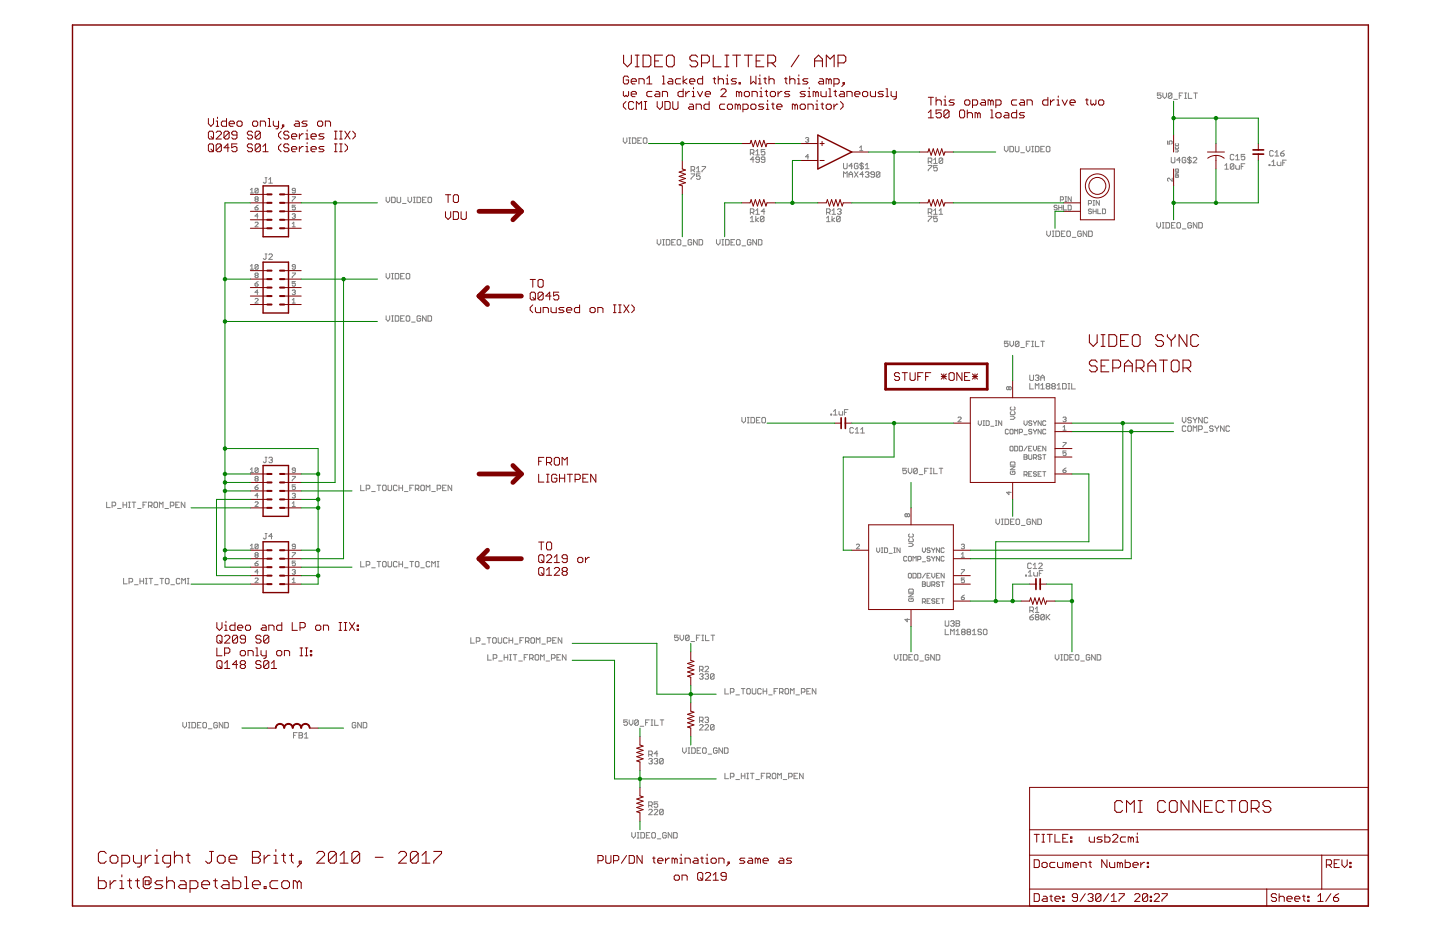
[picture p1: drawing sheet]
<svg xmlns="http://www.w3.org/2000/svg" width="432mm" height="279mm" viewBox="0 0 432 279" stroke-linecap="round" stroke-linejoin="round" font-family="sans-serif">
<g fill="none" stroke="#808080" stroke-width=".3">
<path d="M348.1 27.9h-1.1v.8l.6-.3 .5 .3v.5l-.2 .3h-.6l-.3-.3M348.7 27.9v1.1l.5 .5 .6-.5v-1.1M351.4 28.2l-.3-.3h-.5l-.3 .3v1M351.4 28.2v1l-.3 .3h-.5l-.3-.3M351.4 28.2l-1.1 1M352 29.8h1.1M353.6 28.7h.5M354.7 27.9h-1.1v1.6M355.2 27.9h.6M355.2 29.5h.6M355.5 27.9v1.6M356.3 27.9v1.6h1.1"/>
<path d="M358 27.9h1.1M358.5 27.9v1.6M75.1 57.8h.9M75.1 56.9l.4-.4v1.3M76.7 59.7l-.2-.2 .2-.5 .7 .2-.2 .5M76.7 59.7l-.2 .2 .2 .5 .7-.2-.2-.5M76.7 59.7h.5M77.4 56.7v.9l-.2 .2-.7-.2M77.4 56.7l-.7-.2-.2 .2v.9M77.4 56.7l-.9 .9M79.5 53.3h.6M79.8 53.3v1.3l-.3 .3-.5-.3"/>
<path d="M80.6 54.9h1.1M80.6 53.8l.5-.5v1.6M87.6 59h1l-1 1.4M88.6 57.1h-.7l-.3-.2 .3-.4 .7 .2v.9l-.3 .2-.7-.2M115.8 59.1v1.1l.5 .5 .6-.5v-1.1M117.4 59.1h.8l.3 .3v1.1l-.3 .2h-.8zM119.1 59.1v1.4l.2 .2h.6l.2-.2v-1.4M122.3 59.1v1.1l.6 .5 .5-.5v-1.1M124 59.1h.5M124.2 59.1v1.6M125.1 59.1h.8l.3 .3v1.1l-.3 .2h-.8zM126.7 59.9h.5"/>
<path d="M127.8 59.1h-1.1v1.6h1.1M128.6 59.1h.6l.2 .3v1.1l-.2 .2h-.6l-.3-.2v-1.1zM186.9 41.3v1.1l.6 .6 .5-.6v-1.1M188.5 43h.6M188.5 41.3h.6M188.8 41.3v1.7M189.6 41.3h.8l.3 .3v1.1l-.3 .3h-.8zM191.3 42.1h.5M192.3 41.3h-1v1.7h1M192.9 41.6l.3-.3h.5l.3 .3v1.1l-.3 .3h-.5l-.3-.3zM207.2 52.1h1.1v.3l-1.1 1.1v.3M207.2 51h.8l.3-.3v-.5l-.3-.3h-.8v1.6"/>
<path d="M207.8 51l.5 .5M208.9 51.5h1M208.9 50.4l.5-.5v1.6M209.9 52.1h-1v.8l.5-.2 .5 .2v.6l-.2 .3h-.6l-.2-.3M210.5 49.9h1.1v.3l-1.1 1.1v.2M225 45.9h.8l.3-.3v-.5l-.3-.3h-.8v1.7M225.5 45.9l.6 .6M226.1 47.9h-1.1l.8-.8v1.6M226.6 45.4l.6-.6v1.7M226.6 46.5h1.1M227.7 47.9h-.8l-.3-.3 .3-.5h.6l.2 .2v1.1l-.2 .3h-.6l-.3-.3M229.4 47.9h-.9l-.2-.3 .2-.5h.6l.3 .2v1.1l-.3 .3h-.6l-.2-.3"/>
<path d="M229.4 44.8h-1.1v.8l.5-.2 .6 .2v.6l-.3 .3h-.6l-.2-.3M241.6 41.5l.7-.3 .2 .3-.2 .4M242 41.9h.3M242.3 41.9l.2 .3-.2 .4-.7-.2M242.5 47h-.9l.7-.7v1.4M252.9 49v1.3l.3 .3h.5l.3-.3v-1.3M252.9 53.1v-1.6l.6 .5 .5-.5v1.6M254.6 53.1v-1.1l.5-.5 .6 .5v1.1M254.6 52.3h1.1M255.7 49.8h-1.1l.8-.8v1.6M256.2 51.5l1.1 1.6M257.3 51.5l-1.1 1.6"/>
<path d="M257.3 49.2l-.3-.2h-.5l-.3 .2v1.1l.3 .3h.5l.3-.3v-.5h-.5M257.8 44.2l.5-.4v1.4M257.8 45.2h.9M258.4 48.7v2.2M258.9 52.3h-1l.8-.8v1.6M258.9 49.2l-.2-.2h-.6l-.2 .5 .2 .3h.6l.2 .5-.2 .3h-.6l-.2-.3M259.5 51.8l.3-.3h.5l.3 .3-.3 .5M259.5 50.6h1.1M259.5 49.5l.5-.5v1.6M260 52.3h.3M260.3 52.3l.3 .3-.3 .5h-.5l-.3-.2M262.2 52.3h-.8l-.3-.3 .3-.5h.5l.3 .3v1.1l-.3 .2h-.5l-.3-.2"/>
<path d="M263.8 51.8l-.2-.3h-.6l-.2 .3v1.1M263.8 51.8v1.1l-.2 .2h-.6l-.2-.2M263.8 51.8l-1 1.1M278.3 49.6h1.1v.3l-1.1 1v.3M278.3 48.5h.8l.3-.3v-.6l-.3-.2h-.8v1.6M278.9 48.5l.5 .5M280 47.9l.5-.5v1.6M280 49h1.1M281.1 49.6h-1.1v.8l.5-.3 .6 .3v.5l-.3 .3h-.6l-.2-.3M282.7 47.6l-.3-.2h-.5l-.3 .2v1.1M282.7 47.6v1.1l-.3 .3h-.5l-.3-.3M282.7 47.6l-1.1 1.1"/>
<path d="M301.2 43.9v1.1l.5 .5 .6-.5v-1.1M302.8 43.9h.8l.3 .3v1l-.3 .3h-.8zM304.5 43.9v1.3l.2 .3h.6l.2-.3v-1.3M306.1 45.8h1.1M307.7 43.9v1.1l.6 .5 .5-.5v-1.1M309.4 45.5h.5M309.4 43.9h.5M309.6 43.9v1.6M310.5 43.9h.8l.3 .3v1l-.3 .3h-.8zM312.1 44.7h.6M313.2 43.9h-1.1v1.6h1.1M314 43.9h.6l.2 .3v1l-.2 .3h-.6l-.3-.3v-1z"/>
<path d="M318 59.9h.7l.2-.7-.2-.2h-.7v1.4M319.4 59h.4M319.6 59v1.4M321.2 59v1.4l-.9-1.4v1.4M350.1 42.2v1h.7l-.2-.5 .2-.5 .7 .3-.2 .7M351.2 47.2v1.3l.3 .3h.5l.3-.3v-1.3M351.5 53.4v.9l-.9-.9-.5 .2 .2 .7M352.4 50.8l.8-.1 .2 .6h-1zM352.4 51.6h1l-1 .6h1M352.4 44.9h.7l.3 .3-.3 .4h-.7M352.6 52.5l-.2 .2 .2 .5h.6l.2-.5-.5-.2v.4M352.6 43.1l-.2 .1 .2 .5 .8-.2-.2-.4"/>
<path d="M352.6 44l-.2 .1 .2 .5 .8-.2-.2-.4M353.9 48h-1l.8-.8v1.6M355.6 47.5l-.3-.3h-.5l-.3 .3v1l.3 .3h.5l.3-.3v-.5h-.6M356.7 46.9v2.2M357.2 47.5l-.2-.3h-.6l-.3 .3 .3 .5h.6l.2 .3-.2 .5h-.6l-.3-.3M357.8 47.5l.2-.3h.6l.3 .3v.2l-1.1 1.1h1.1M367.3 49.6l.5-.5v1.6M367.3 50.7h1.1M370 49.4v1l-.3 .3h-.5l-.3-.3M370 46.6l-.3-.3h-.5l-.3 .3v1l.3 .3h.5l.3-.3M370 49.4l-.3-.3h-.5l-.3 .3v1M370 49.4l-1.1 1"/>
<path d="M370.5 46.8l.6-.5v1.6M370.5 49.6v.8l.3 .3h.8v-1.1M370.5 47.9h1.1M372.2 49.9h.5M373.3 49.1h-1.1v1.6M373.3 46.3h-1.1v.8l.5-.3 .6 .3v.5l-.3 .3h-.5l-.3-.3M380.5 49.4h.3v.2h-.3zM381.4 49.6h1M381.4 48.6l.5-.6v1.6M381.8 45.4l-.2-.3h-.6l-.3 .3v1.1l.3 .3h.6l.2-.3M382.4 46.8h1.1M382.4 45.7l.5-.6v1.7"/>
<path d="M383 48.6v.8l.3 .2h.8v-1M384 46h.8l.3 .5-.3 .3h-.5l-.3-.3zM384.6 48.8h.6M385.1 45.1l-1.1 .9M385.7 48h-1.1v1.6M75.1 79.8l.4-.5v1.4M76.5 66.8l.2-.2 .7 .2-.9 1.2h.9M76.5 62.2h.7l.2 .5-.7 .2zM77.4 79.5v1l-.2 .2-.7-.2M77.4 64.8h-.9l.7-.7v1.4M77.4 61.5l-.9 .7M77.4 79.5l-.7-.2-.2 .2v1"/>
<path d="M77.4 79.5l-.9 1M79.5 76.1h.6M79.8 76.1v1.4l-.3 .3-.5-.3M80.6 76.4l.3-.3h.5l.3 .3v.3l-1.1 1.1h1.1M87.6 67.1l.5-.5v1.4M87.6 68h1M87.6 64.3l.7-.2 .3 .2-.3 .5M88.1 64.8h.2M88.3 64.8l.3 .2-.3 .5-.7-.3M88.6 61.5h-1v.7l.5-.2 .5 .2-.3 .7-.7-.2M120.7 61h1.1M124 60.7h.5"/>
<path d="M197.1 71.8v1.1l.5 .5 .5-.5v-1.1M198.7 73.4h.5M198.7 71.8h.5M199 71.8v1.6M199.8 71.8h.8l.3 .3v1.1l-.3 .2h-.8zM201.4 72.6h.6M202.5 71.8h-1.1v1.6h1.1M203.3 71.8h.6l.3 .3v1.1l-.3 .2h-.6l-.2-.2v-1.1zM204.7 73.7h1.1M207.4 72.1l-.2-.3h-.6l-.3 .3v1.1l.3 .2h.6l.2-.2v-.6h-.5M209.1 71.8v1.6l-1.1-1.6v1.6M209.6 71.8h.8l.3 .3v1.1l-.3 .2h-.8z"/>
<path d="M214.8 71.8v1.1l.6 .5 .5-.5v-1.1M216.5 73.4h.5M216.5 71.8h.5M216.7 71.8v1.6M217.6 71.8h.8l.3 .3v1.1l-.3 .2h-.8zM219.2 72.6h.6M220.3 71.8h-1.1v1.6h1.1M221.1 71.8h.6l.2 .3v1.1l-.2 .2h-.6l-.3-.2v-1.1zM222.5 73.7h1.1M225 66.5h1.1M225 65.4l.5-.6v1.7M225 63.7h.8l.3-.3v-.5l-.3-.3h-.8v1.6"/>
<path d="M225.2 72.1l-.3-.3h-.5l-.3 .3v1.1l.3 .2h.5l.3-.2v-.6h-.5M225.5 63.7l.6 .5M226.6 64.8v1.7M226.6 64.2h1.1M226.6 63.1l.6-.5v1.6M226.8 71.8v1.6l-1.1-1.6v1.6M227.4 71.8h.8l.3 .3v1.1l-.3 .2h-.8zM227.5 65.4l-.9 .5 .9 .6M229.1 65.1l-.3-.3h-.5l-.3 .3v1.1M229.1 65.1v1.1l-.3 .3h-.5l-.3-.3M229.1 65.1l-1.1 1.1M229.4 63.4h-1.1l.8-.8v1.6"/>
<path d="M247.9 66.5h1M247.9 65.4l.5-.6v1.7M247.9 63.7h.8l.2-.3v-.5l-.2-.3h-.8v1.6M248.4 63.7l.5 .5M249.5 64.8v1.7M249.5 64.2h1.1M249.5 63.1l.5-.5v1.6M250.3 65.4l-.8 .5 .8 .6M251.1 62.9l.3-.3h.5l.3 .3-.3 .5M251.7 63.4h.2M251.9 65.1l-.2-.3h-.6l-.3 .3v1.1M251.9 65.1v1.1l-.2 .3h-.6l-.3-.3"/>
<path d="M251.9 65.1l-1.1 1.1M251.9 63.4l.3 .3-.3 .5h-.5l-.3-.2M278.3 63.7h.8l.3-.3v-.5l-.3-.3h-.8v1.6M278.3 64.8h1.1v.3l-1.1 1.1v.3M278.9 63.7l.5 .5M280 63.1l.5-.5v1.6M280 64.2h1.1M281.1 64.8h-1.1v.8l.5-.2 .6 .2v.6l-.3 .3h-.6l-.2-.3M281.6 63.1l.6-.5v1.6M281.6 64.2h1.1M313.9 69.3v1.1l.5 .5 .6-.5v-1.1M315.5 70.9h.6"/>
<path d="M315.5 69.3h.6M315.8 69.3v1.6M316.6 69.3h.8l.3 .3v1l-.3 .3h-.8zM317 61.8l-.2-.3-.7 .3 .2 .4 .7 .3-.2 .4-.7-.2M317.5 62.2h.9M317.5 61.5v1.4M318.3 70.1h.5M318.4 61.5v1.4M318.9 61.5v1.4h.9M319.3 69.3h-1v1.6h1M319.4 60.4h.4M319.9 69.6l.3-.3h.5l.3 .3v1l-.3 .3h-.5l-.3-.3z"/>
<path d="M320.3 61.5h.7l.2 .3v.9l-.2 .2h-.7zM321.5 71.2h1.1M324.3 69.6l-.3-.3h-.6l-.2 .3v1l.2 .3h.6l.3-.3v-.5h-.6M325.9 69.3v1.6l-1.1-1.6v1.6M326.4 61h.7l.2-.7-.2-.2h-.7v1.4M326.4 69.3h.9l.2 .3v1l-.2 .3h-.9zM327.3 62.9l-.7-.2-.2 .4 .7 .3 .2 .4-.2 .3-.7-.3M327.8 61.5h.4M327.8 60.1h.4M327.8 63.4h.9M327.8 62.7v1.4M328 60.1v1.4"/>
<path d="M328.7 62.7v1.4M329.2 62.7v1.4h.9M329.6 60.1v1.4l-.9-1.4v1.4M330.6 62.7h.7l.2 .2v.9l-.2 .3h-.7zM346.9 66.7v1.1l.6 .6 .5-.6v-1.1M348.6 68.4h.5M348.6 66.7h.5M348.8 66.7v1.7M349.6 66.7h.9l.2 .3v1.1l-.2 .3h-.9zM351.3 67.5h.5M352.4 66.7h-1.1v1.7h1.1M352.9 67l.3-.3h.5l.3 .3v1.1l-.3 .3h-.5l-.3-.3z"/>
<path d="M354.5 68.6h1.1M357.3 67l-.3-.3h-.6l-.2 .3v1.1l.2 .3h.6l.3-.3v-.6h-.6M358.9 66.7v1.7l-1.1-1.7v1.7M359.5 66.7h.8l.2 .3v1.1l-.2 .3h-.8zM75.1 80.7h.9M76.5 85.1h.7l.2 .5-.7 .2zM76.5 89.7l.2-.2 .7 .2-.9 1.2h.9M76.7 82.5l-.2-.2 .2-.4 .7 .2-.2 .4M76.7 82.5l-.2 .3 .2 .4 .7-.2-.2-.5M76.7 82.5h.5M77.4 87.6h-.9l.7-.7v1.4M77.4 84.4l-.9 .7"/>
<path d="M87.6 89.9l.5-.4v1.4M87.6 81.9h1l-1 1.3M87.6 87.2l.7-.3 .3 .3-.3 .4M87.6 90.9h1M88.1 87.6h.2M88.3 87.6l.3 .3-.3 .4-.7-.2M88.6 80h-.7l-.3-.2 .3-.5 .7 .2v1l-.3 .2-.7-.2M88.6 84.4h-1v.7l.5-.2 .5 .2-.3 .7-.7-.2M115.8 82v1.1l.5 .5 .6-.5v-1.1M115.8 94.7v1.1l.5 .5 .6-.5v-1.1M117.4 83.6h.6M117.4 82h.6"/>
<path d="M117.4 96.3h.6M117.4 94.7h.6M117.7 82v1.6M117.7 94.7v1.6M118.5 82h.8l.3 .2v1.1l-.3 .3h-.8zM118.5 94.7h.8l.3 .2v1.1l-.3 .3h-.8zM120.1 82.8h.6M120.1 95.5h.6M121.2 82h-1.1v1.6h1.1M121.2 94.7h-1.1v1.6h1.1M121.8 82.2l.3-.2h.5l.3 .2v1.1l-.3 .3h-.5l-.3-.3zM121.8 94.9l.3-.2h.5l.3 .2v1.1l-.3 .3h-.5l-.3-.3z"/>
<path d="M123.4 96.6h1.1M126.2 94.9l-.3-.2h-.6l-.2 .2v1.1l.2 .3h.6l.3-.3v-.5h-.6M127.8 94.7v1.6l-1.1-1.6v1.6M128.3 94.7h.9l.2 .2v1.1l-.2 .3h-.9zM302.3 102.3h-1.1v.8l.8-.3 .3 .3v.6l-.3 .2h-.5l-.3-.2M302.5 116.1v.5M302.5 116.1l-.2-.2-.5 .2 .3 .7 .4-.2M302.5 116.1l.3-.2 .4 .2-.2 .7-.5-.2M302.8 102.3v1.1l.6 .5 .5-.5v-1.1M305.5 102.6l-.2-.3h-.6l-.2 .3v1.1M305.5 102.6v1.1l-.2 .2h-.6l-.2-.2M305.5 102.6l-1 1.1"/>
<path d="M306.1 104.2h1.1M307.7 103.1h.6M308.8 112.4v1.4l.3 .3h.5l.3-.3v-1.4M308.8 115v1.6h1.1M308.8 102.3h-1.1v1.6M309.4 102.3h.5M309.4 103.9h.5M309.6 102.3v1.6M310.5 116.6v-1.6l.5 .5 .5-.5v1.6M310.5 112.7l.2-.3h.6l.2 .3-.2 .6M310.5 102.3v1.6h1.1M311 113.3h.3"/>
<path d="M311.3 113.3l.2 .2-.2 .6h-.6l-.2-.3M312.1 116.6h1.1M312.1 115.5l.5-.5v1.6M312.1 114.1v-1.1l.5-.6 .6 .6v1.1M312.1 113.3h1.1M312.1 102.3h1.1M312.7 102.3v1.6M314 115.8l-.3 .3 .3 .5h.5l.3-.2-.3-.6M314 115.8l-.3-.3 .3-.5h.5l.3 .3-.3 .5M314 115.8h.5M315.6 115.8l-.2 .3 .2 .5h.6l.2-.2-.2-.6M315.6 115.8l-.2-.3 .2-.5h.6l.2 .3-.2 .5"/>
<path d="M315.6 115.8h.6M317 116.6h1.1M317 115.5l.5-.5v1.6M318.6 115h.8l.3 .3v1.1l-.3 .2h-.8zM320.3 116.6h.5M320.3 115h.5M320.5 115v1.6M321.4 115v1.6h1.1M79.5 137.1h.6M79.8 137.1v1.3l-.3 .3-.5-.3M80.6 137.4l.3-.3h.5l.3 .3-.3 .5M81.1 137.9h.3"/>
<path d="M81.4 137.9l.3 .3-.3 .5h-.5l-.3-.3M222.5 125.1v1.1l.5 .6 .5-.6v-1.1M224.1 126.8h.5M224.1 125.1h.5M224.4 125.1v1.7M225.2 125.1h.8l.3 .3v1.1l-.3 .3h-.8zM226.8 126h.6M227.9 125.1h-1.1v1.7h1.1M228.5 125.4l.2-.3h.6l.3 .3v1.1l-.3 .3h-.6l-.2-.3zM249.1 124.1h.3v.3h-.3zM249.9 124.4h1.1M249.9 123.3l.6-.5v1.6"/>
<path d="M251.6 123.3v.8l.2 .3h.9v-1.1M253.2 123.6h.6M254.3 122.8h-1.1v1.6M255.9 128.5l-.2-.3h-.6l-.3 .3v1l.3 .3h.6l.2-.3M256.5 129.8h1.1M256.5 128.7l.5-.5v1.6M258.1 128.7l.6-.5v1.6M258.1 129.8h1.1M287.3 125.3l.2-.3 .7 .3-.9 1.1h.9M293.3 126.2v.9l.5 .5 .5-.5v-.9M294.8 127.6h.4M294.8 126.2h.4"/>
<path d="M295 126.2v1.4M295.7 126.2h.7l.2 .2v.9l-.2 .3h-.7zM297.1 127.8h.9M298.5 127.6h.5M298.5 126.2h.5M298.7 126.2v1.4M300.4 126.2v1.4l-1-1.4v1.4M302.4 128.9l-.2-.2-.7 .2v1l.2 .2 .7-.2M303 138.7l.2-.2h.9l.3 .2v.7h-1.4zM303 124.8h.9l.5 .4-.5 .5h-.9M303 139.9h1.4l-1.4 .9h1.4M303.1 128.7l.7 .2v1l-.2 .2-.7-.2v-1z"/>
<path d="M303.1 133.8l.7 .2v.9l-.2 .3-.7-.3v-.9zM303.2 122l-.2 .2 .2 .7h.9l.3-.2-.3-.7M303.2 123.4l-.2 .2 .2 .7h.9l.3-.2-.3-.7M304.2 130.1v-1.4l.5 .5 .5-.5v1.4M304.2 133.8h.7l.3 .2v.9l-.3 .3h-.7zM305.7 129.6h.7l.2-.2-.2-.7h-.7v1.4M305.7 133.8h.7l.2 .2v.9l-.2 .3h-.7zM307.1 130.3h.9M307.1 126.2v.9l.4 .5 .5-.5v-.9M307.1 136.3h.7l.2 .2-.2 .5 .2 .5-.2 .2h-.7zM307.1 137h.7M308 133.8l-.9 1.4"/>
<path d="M308.5 136.3v1.2l.2 .2 .7-.2v-1.2M308.5 134.5h.4M309.4 128.9l-.7-.2-.2 .5 .7 .2 .2 .5-.2 .2-.7-.2M309.4 126.4l-.2-.2-.7 .2 .2 .5 .7 .2-.2 .5-.7-.3M309.4 133.8h-.9v1.4h.9M309.9 126.2l.4 .7M309.9 128.7l.4 .7M309.9 133.8v.9l.4 .5 .5-.5v-.9M309.9 137.2h.7l.2-.7-.2-.2h-.7v1.4M310.3 126.9v.7M310.3 129.4v.7M310.3 137.2l.5 .5"/>
<path d="M310.8 128.7l-.5 .7M310.8 126.2l-.5 .7M311.3 134.5h.4M312.2 136.5l-.7-.2-.2 .5 .7 .2 .2 .5-.2 .2-.7-.2M312.2 126.2v1.4l-.9-1.4v1.4M312.2 128.7v1.4l-.9-1.4v1.4M312.2 133.8h-.9v1.4h.9M312.7 136.3h.9M313.1 136.3v1.4M313.6 128.9l-.2-.2-.7 .2v1l.2 .2 .7-.2M313.6 126.4l-.2-.2-.7 .2v.9l.2 .3 .7-.3M313.6 133.8v1.4l-.9-1.4v1.4"/>
<path d="M318.7 128l.5-.4v1.4M318.7 129h1M318.7 125.3l.7-.3 .3 .3-.3 .4M318.7 132.7h1l-1 1.3M319.2 125.7h.2M319.4 125.7l.3 .3-.3 .4-.7-.2M319.7 135.2h-1v.7l.5-.2 .5 .2-.3 .7-.7-.2M354.5 125.1v1.1l.6 .6 .5-.6v-1.1M355.6 128l-.3-.3h-.5l-.3 .3v1l.3 .3h.5l.3-.3M356.4 127.7h.6l.3 .3v1l-.3 .3h-.6l-.2-.3v-1zM357.3 125.4l-.3-.3h-.6l-.2 .6 .2 .3h.6l.3 .5-.3 .3h-.6l-.2-.3M357.8 129.3v-1.6l.6 .5 .5-.5v1.6"/>
<path d="M357.8 125.1v.3l.6 .6M358.4 126v.8M358.9 125.1l-.5 .9M359.4 128.8h.9l.2-.3v-.5l-.2-.3h-.9v1.6M360.5 125.1v1.7l-1.1-1.7v1.7M361.1 129.6h1.1M362.2 125.4l-.3-.3h-.6l-.2 .3v1.1l.2 .3h.6l.3-.3M363.8 128l-.3-.3h-.5l-.3 .5 .3 .3h.5l.3 .5-.3 .3h-.5l-.3-.3M364.3 127.7v.3l.6 .5M364.9 128.5v.8M365.4 127.7v.3l-.5 .5M367.1 127.7v1.6l-1.1-1.6v1.6"/>
<path d="M368.7 128l-.3-.3h-.5l-.3 .3v1l.3 .3h.5l.3-.3M32 150.5v1.7h1.1M33.6 151.6h.8l.3-.2v-.6l-.3-.3h-.8v1.7M35.2 152.4h1.1M36.9 150.5v1.7M36.9 151.4h1.1M38 150.5v1.7M38.5 152.2h.6M38.5 150.5h.6M38.8 150.5v1.7M39.6 150.5h1.1M40.2 150.5v1.7"/>
<path d="M41.3 152.4h1M42.9 151.4h.5M44 150.5h-1.1v1.7M44.5 151.6h.8l.3-.2v-.6l-.3-.3h-.8v1.7M45.1 151.6l.5 .6M46.4 150.5h.6l.2 .3v1.1l-.2 .3h-.6l-.2-.3v-1.1zM47.8 152.2v-1.7l.5 .6 .6-.6v1.7M49.4 152.4h1.1M51.1 151.6h.8l.3-.2v-.6l-.3-.3h-.8v1.7M52.7 151.4h.6M53.8 150.5h-1.1v1.7h1.1M55.4 150.5v1.7l-1-1.7v1.7"/>
<path d="M75.1 141.7h.9M75.1 140.7l.4-.4v1.4M76.5 146h.7l.2 .5-.7 .2zM76.5 150.7l.2-.3 .7 .3-.9 1.1h.9M76.7 143.5l-.2-.2 .2-.5 .7 .2-.2 .5M76.7 143.5l-.2 .2 .2 .5 .7-.2-.2-.5M76.7 143.5h.5M77.4 140.5v.9l-.2 .3-.7-.3M77.4 148.6h-.9l.7-.7v1.4M77.4 140.5l-.7-.2-.2 .2v.9M77.4 145.4l-.9 .6M77.4 140.5l-.9 .9"/>
<path d="M79.5 159.9h.6M79.8 159.9v1.4l-.3 .3-.5-.3M87.6 142.8h1l-1 1.4M87.6 150.9l.5-.5v1.4M87.6 148.1l.7-.2 .3 .2-.3 .5M87.6 151.8h1M88.1 148.6h.2M88.3 148.6l.3 .2-.3 .5-.7-.2M88.6 141h-.7l-.3-.3 .3-.4 .7 .2v.9l-.3 .3-.7-.3M88.6 145.4h-1v.6l.5-.2 .5 .2-.3 .7-.7-.2M108.2 145.5v1.6h1M109.8 146.6h.8l.3-.3v-.6l-.3-.2h-.8v1.6"/>
<path d="M111.4 147.4h1.1M113.1 145.5h1.1M113.6 145.5v1.6M115 145.5h.5l.3 .2v1.1l-.3 .3h-.5l-.3-.3v-1.1zM116.4 145.5v1.3l.2 .3h.6l.2-.3v-1.3M119.1 145.7l-.3-.2h-.5l-.3 .2v1.1l.3 .3h.5l.3-.3M119.6 145.5v1.6M119.6 146.3h1.1M120.7 145.5v1.6M121.3 147.4h1M122.9 146.3h.5M124 145.5h-1.1v1.6"/>
<path d="M124.5 146.6h.8l.3-.3v-.6l-.3-.2h-.8v1.6M125.1 146.6l.5 .5M126.2 145.7l.2-.2h.6l.3 .2v1.1l-.3 .3h-.6l-.2-.3zM127.8 147.1v-1.6l.6 .5 .5-.5v1.6M129.5 147.4h1M131.1 146.6h.8l.3-.3v-.6l-.3-.2h-.8v1.6M132.7 146.3h.6M133.8 145.5h-1.1v1.6h1.1M135.4 145.5v1.6l-1-1.6v1.6M271.8 140.4h-1.1v.8l.6-.3 .5 .3v.5l-.3 .3h-.5l-.3-.3M272.1 154.2v.5M272.1 154.2l-.3-.2-.4 .2 .2 .7 .5-.2"/>
<path d="M272.1 154.2l.2-.2 .5 .2-.3 .7-.4-.2M272.4 140.4v1.1l.5 .5 .5-.5v-1.1M275.1 140.7v1l-.3 .3h-.5l-.3-.3M275.1 140.7l-.3-.3h-.5l-.3 .3v1M275.1 140.7l-1.1 1M275.6 142.3h1.1M277.3 141.2h.5M278.3 140.4h-1v1.6M278.9 140.4h.5M278.9 142h.5M279.2 140.4v1.6M280 140.4v1.6h1.1"/>
<path d="M281.6 140.4h1.1M282.2 140.4v1.6M298.6 155.6v1.1l.6 .5 .5-.5v-1.1M300.3 157.2h.5M300.3 155.6h.5M300.6 155.6v1.6M301.4 155.6h.8l.3 .3v1.1l-.3 .2h-.8zM302.5 147.4v.9l-.7-.7h1.4M303 156.4h.6M303.2 141.3l-.2 .2 .2 .7h.9l.3-.7-.7-.2v.5M304.1 155.6h-1.1v1.6h1.1M304.7 155.9l.2-.3h.6l.2 .3v1.1l-.2 .2h-.6l-.2-.2z"/>
<path d="M306.3 157.5h1.1M307.1 142.3h.7l.2-.7-.2-.2h-.7v1.4M307.5 142.3l.5 .5M308.5 142.1h.4M309 155.9l-.3-.3h-.5l-.3 .3v1.1l.3 .2h.5l.3-.2v-.6h-.5M309.4 141.4h-.9v1.4h.9M310.6 155.6v1.6l-1-1.6v1.6M310.8 141.6l-.7-.2-.2 .5 .7 .2 .2 .5-.2 .2-.7-.2M311.2 155.6h.8l.3 .3v1.1l-.3 .2h-.8zM311.3 142.1h.4M312.2 141.4h-.9v1.4h.9M312.7 141.4h.9"/>
<path d="M313.1 141.4v1.4M318.7 141h.7l.3 .4-.7 .3zM319.7 140.3l-1 .7M37.1 173.4v1.6h1M38.7 174.5h.8l.3-.3v-.5l-.3-.3h-.8v1.6M40.3 175.3h1.1M42 173.4v1.6M42 174.2h1.1M43.1 173.4v1.6M43.6 175h.6M43.6 173.4h.6M43.9 173.4v1.6"/>
<path d="M44.7 173.4h1.1M45.2 173.4v1.6M46.3 175.3h1.1M48 173.4h1M48.5 173.4v1.6M49.6 173.7l.3-.3h.5l.3 .3v1.1l-.3 .2h-.5l-.3-.2zM51.2 175.3h1.1M54 173.7l-.3-.3h-.6l-.2 .3v1.1l.2 .2h.6l.3-.2M54.5 175v-1.6l.6 .5 .5-.5v1.6M56.2 175h.5M56.2 173.4h.5M56.4 173.4v1.6"/>
<path d="M75.1 164.5h.9M75.1 163.6l.4-.5v1.4M76.5 173.5l.2-.2 .7 .2-.9 1.2h.9M76.5 168.9h.7l.2 .5-.7 .2zM76.7 166.4l-.2 .2 .2 .5 .7-.3-.2-.4M76.7 166.4l-.2-.3 .2-.4 .7 .2-.2 .5M76.7 166.4h.5M77.4 163.4v.9l-.2 .2-.7-.2M77.4 163.4l-.7-.3-.2 .3v.9M77.4 171.4h-.9l.7-.6v1.3M77.4 168.2l-.9 .7M77.4 163.4l-.9 .9"/>
<path d="M81.7 160.8h-1.1l.8-.9v1.7M87.6 165.7h1l-1 1.4M87.6 174.7h1M87.6 171l.7-.2 .3 .2-.3 .4M87.6 173.8l.5-.5v1.4M88.1 171.4h.2M88.3 171.4l.3 .3-.3 .4-.7-.2M88.6 168.2h-1v.7l.5-.2 .5 .2-.3 .7-.7-.2M88.6 163.8h-.7l-.3-.2 .3-.5 .7 .3v.9l-.3 .2-.7-.2M108.2 168.3v1.6h1M109.8 169.4h.8l.3-.3v-.5l-.3-.3h-.8v1.6M111.4 170.2h1.1"/>
<path d="M113.1 168.3h1.1M113.6 168.3v1.6M115 168.3h.5l.3 .3v1.1l-.3 .2h-.5l-.3-.2v-1.1zM116.4 168.3v1.4l.2 .2h.6l.2-.2v-1.4M119.1 168.6l-.3-.3h-.5l-.3 .3v1.1l.3 .2h.5l.3-.2M119.6 168.3v1.6M119.6 169.1h1.1M120.7 168.3v1.6M121.3 170.2h1M122.9 168.3h1.1M123.4 168.3v1.6M124.8 168.3h.5l.3 .3v1.1l-.3 .2h-.5l-.3-.2v-1.1z"/>
<path d="M126.2 170.2h1.1M128.9 168.6l-.3-.3h-.5l-.3 .3v1.1l.3 .2h.5l.3-.2M129.5 169.9v-1.6l.5 .6 .5-.6v1.6M131.1 169.9h.5M131.1 168.3h.5M131.4 168.3v1.6M256.8 163.4l.2-.3 .7 .3-.9 1.1h.9M262.9 164.3v.9l.4 .5 .5-.5v-.9M264.3 165.7h.5M264.3 164.3h.5M264.5 164.3v1.4M265.2 164.3h.7l.2 .2v.9l-.2 .3h-.7z"/>
<path d="M266.6 165.9h.9M268 165.7h.5M268 164.3h.5M268.2 164.3v1.4M269.9 164.3v1.4l-.9-1.4v1.4M271.9 167l-.2-.2-.7 .2v1l.2 .2 .7-.2M272.5 162.9h.9l.5 .4-.5 .5h-.9M272.5 178h1.4l-1.4 .9h1.4M272.6 171.9l.7 .2v.9l-.2 .3-.7-.3v-.9zM272.6 166.8l.7 .2v1l-.2 .2-.7-.2v-1zM272.7 161.5l-.2 .2 .2 .7h.9l.3-.2-.3-.7M272.7 179.4l-.2 .2 .2 .7h.9l.3-.7-.7-.2v.5"/>
<path d="M272.7 160.1l-.2 .2 .2 .7h.9l.3-.2-.3-.7M272.7 176.6h.9l.3 .2v.7h-1.4v-.7zM273.8 171.9h.7l.2 .2v.9l-.2 .3h-.7zM273.8 168.2v-1.4l.5 .5 .4-.5v1.4M275.2 171.9h.7l.2 .2v.9l-.2 .3h-.7zM275.2 167.7h.7l.2-.2-.2-.7h-.7v1.4M276.6 168.4h.9M276.6 164.3v.9l.5 .5 .4-.5v-.9M276.6 174.4h.7l.2 .2-.2 .5 .2 .5-.2 .2h-.7zM276.6 175.1h.7M277.5 171.9l-.9 1.4M278 174.4v1.2l.2 .2 .7-.2v-1.2"/>
<path d="M278 172.6h.4M278.9 171.9h-.9v1.4h.9M278.9 167l-.2-.2-.7 .2 .2 .5 .7 .2-.2 .5-.7-.2M278.9 164.5l-.2-.2-.7 .2 .2 .5 .7 .2-.2 .5-.7-.3M278.9 179.5h-.9v1.4h.9M279.4 164.3l.5 .7M279.4 166.8l.5 .7M279.4 171.9v.9l.5 .5 .4-.5v-.9M279.4 175.3h.7l.2-.7-.2-.2h-.7v1.4M279.9 175.3l.4 .5M279.9 165v.7M279.9 167.5v.7"/>
<path d="M280.3 179.7l-.7-.2-.2 .5 .7 .2 .2 .5-.2 .2-.7-.2M280.3 164.3l-.4 .7M280.3 166.8l-.4 .7M280.8 172.6h.5M281.7 171.9h-.9v1.4h.9M281.7 174.6l-.7-.2-.2 .5 .7 .2 .2 .5-.2 .2-.7-.2M281.7 164.3v1.4l-.9-1.4v1.4M281.7 166.8v1.4l-.9-1.4v1.4M281.7 179.5h-.9v1.4h.9M282.2 174.4h.9M282.2 179.5h.9M282.7 174.4v1.4"/>
<path d="M282.7 179.5v1.4M283.1 167l-.2-.2-.7 .2v1l.2 .2 .7-.2M283.1 164.5l-.2-.2-.7 .2v.9l.2 .3 .7-.3M283.1 171.9v1.4l-.9-1.4v1.4M288.3 170.8h.9l-.9 1.3M288.3 179.1h.7l.2 .4-.7 .3zM288.3 166.1l.4-.4v1.4M288.3 167.1h.9M288.3 163.4l.7-.3 .2 .3-.2 .4M288.7 163.8h.3M289 163.8l.2 .3-.2 .4-.7-.2M289.2 173.3h-.9v.7l.4-.2 .5 .2-.2 .7-.7-.2"/>
<path d="M289.2 178.4l-.9 .7M307.5 172.4h.3v.3h-.3zM308.4 172.7h1M308.4 171.6l.5-.6v1.7M309.3 169.1l-.3-.3h-.6l-.2 .3v1.1l.2 .3h.6l.3-.3M309.8 169.4l.5-.6v1.7M309.8 170.5h1.1M310 171.6v.8l.3 .3h.8v-1.1M311.4 169.1l.3-.3h.6l.2 .3v.3l-1.1 1.1h1.1M311.6 171.9h.6M312.7 171h-1.1v1.7M141.2 191.2v1.6h1.1"/>
<path d="M142.8 192.3h.8l.3-.3v-.5l-.3-.3h-.8v1.6M144.5 193.1h1M146.1 191.2h1.1M146.3 196.3v1.6h1M146.6 191.2v1.6M147.7 191.5l.3-.3h.5l.3 .3v1l-.3 .3h-.5l-.3-.3zM147.9 197.3h.8l.3-.2v-.6l-.3-.2h-.8v1.6M149.4 191.2v1.3l.2 .3h.6l.3-.3v-1.3M149.5 198.2h1.1M151.2 196.3v1.6M151.2 197.1h1.1M152.1 191.5l-.3-.3h-.5l-.3 .3v1l.3 .3h.5l.3-.3"/>
<path d="M152.3 196.3v1.6M152.6 191.2v1.6M152.6 192h1.1M152.8 197.9h.6M152.8 196.3h.6M153.1 196.3v1.6M153.7 191.2v1.6M153.9 196.3h1.1M154.3 193.1h1.1M154.5 196.3v1.6M155.5 198.2h1.1M155.9 192h.6"/>
<path d="M157 191.2h-1.1v1.6M157.2 197.1h.5M157.6 192.3h.8l.2-.3v-.5l-.2-.3h-.8v1.6M158.1 192.3l.5 .5M158.3 196.3h-1.1v1.6M158.8 197.3h.8l.3-.2v-.6l-.3-.2h-.8v1.6M159.2 191.5l.3-.3h.5l.3 .3v1l-.3 .3h-.5l-.3-.3zM159.4 197.3l.5 .6M160.4 196.5l.3-.2h.6l.2 .2v1.1l-.2 .3h-.6l-.3-.3zM160.8 192.8v-1.6l.6 .5 .5-.5v1.6M162.1 197.9v-1.6l.5 .5 .6-.5v1.6M162.5 193.1h1.1"/>
<path d="M163.7 198.2h1.1M164.1 192.3h.8l.3-.3v-.5l-.3-.3h-.8v1.6M165.4 197.3h.8l.3-.2v-.6l-.3-.2h-.8v1.6M165.7 192h.6M166.8 191.2h-1.1v1.6h1.1M167 197.1h.5M168.1 196.3h-1.1v1.6h1.1M168.5 191.2v1.6l-1.1-1.6v1.6M169.7 196.3v1.6l-1.1-1.6v1.6M203.4 190.4h-1.1v.8l.5-.2 .6 .2v.6l-.3 .2h-.5l-.3-.2M203.9 190.4v1.1l.6 .5 .5-.5v-1.1M206.7 190.7l-.3-.3h-.6l-.2 .3v1.1"/>
<path d="M206.7 190.7v1.1l-.3 .2h-.6l-.2-.2M206.7 190.7l-1.1 1.1M207.2 192.3h1.1M208.8 191.2h.6M209.9 190.4h-1.1v1.6M210.5 190.4h.5M210.5 192h.5M210.7 190.4v1.6M211.6 190.4v1.6h1M213.2 190.4h1.1M213.7 190.4v1.6M268.2 196.3v1l.5 .6 .6-.6v-1"/>
<path d="M269.8 197.9h.6M269.8 196.3h.6M270.1 196.3v1.6M270.9 196.3h.8l.3 .2v1.1l-.3 .3h-.8zM272.1 185.5v.9l-.7-.7h1.4M272.5 197.1h.6M273.6 196.3h-1.1v1.6h1.1M274.2 196.5l.2-.2h.6l.3 .2v1.1l-.3 .3h-.6l-.2-.3zM275.8 198.2h1.1M276.6 180.4h.7l.2-.7-.2-.2h-.7v1.4M277.1 180.4l.4 .5M278 180.2h.4"/>
<path d="M278.5 196.5l-.2-.2h-.6l-.2 .2v1.1l.2 .3h.6l.2-.3v-.5h-.5M280.2 196.3v1.6l-1.1-1.6v1.6M280.7 196.3h.8l.3 .2v1.1l-.3 .3h-.8zM280.8 180.2h.5M283.4 186.1v1.4l.3 .2h.5l.3-.2v-1.4M283.4 188.6v1.7h1.1M285.1 190.3v-1.7l.5 .6 .5-.6v1.7M285.1 186.4l.2-.3h.6l.2 .3-.2 .5M285.6 186.9h.3M285.9 186.9l.2 .3-.2 .5h-.6l-.2-.2M286.7 190.3h1.1M286.7 189.2l.5-.6v1.7"/>
<path d="M286.7 186.1h.8l.3 .3-.3 .5 .3 .6-.3 .2h-.8zM286.7 186.9h.8M288.6 189.4l-.3 .3 .3 .6h.5l.3-.3-.3-.6M288.6 189.4l-.3-.2 .3-.6h.5l.3 .3-.3 .5M288.6 189.4h.5M290.2 189.4l-.2 .3 .2 .6h.6l.2-.3-.2-.6M290.2 189.4l-.2-.2 .2-.6h.6l.2 .3-.2 .5M290.2 189.4h.6M291.6 190.3h1.1M291.6 189.2l.5-.6v1.7M294.3 188.9l-.3-.3h-.5l-.3 .6 .3 .2h.5l.3 .6-.3 .3h-.5l-.3-.3M295.1 188.6h.6l.3 .3v1.1l-.3 .3h-.6l-.2-.3v-1.1z"/>
<path d="M308.8 183h.8l.3-.2v-.6l-.3-.2h-.8v1.6M308.8 185h.8l.3 .5-.3 .3h-.5l-.3-.3zM309.4 183l.5 .6M309.9 184.2l-1.1 .8M310.5 182.5l.5-.5v1.6M310.5 183.6h1M310.7 185l-.2-.3 .2-.5h.6l.2 .3-.2 .5M310.7 185l-.2 .3 .2 .5h.6l.2-.3-.2-.5M310.7 185h.6M313.2 184.5v1l-.3 .3h-.5l-.3-.3M313.2 184.5l-.3-.3h-.5l-.3 .3v1M313.2 184.5l-1.1 1"/>
<path d="M313.7 184.2v1.6M314 185l.8 .8M314.8 184.2l-1.1 1.1M316.4 196.3v1l.6 .6 .5-.6v-1M318.1 197.9h.5M318.1 196.3h.5M318.3 196.3v1.6M319.2 196.3h.8l.3 .2v1.1l-.3 .3h-.8zM320.8 197.1h.5M321.9 196.3h-1.1v1.6h1.1M322.4 196.5l.3-.2h.5l.3 .2v1.1l-.3 .3h-.5l-.3-.3zM324.1 198.2h1.1"/>
<path d="M326.8 196.5l-.3-.2h-.5l-.3 .2v1.1l.3 .3h.5l.3-.3v-.5h-.6M328.4 196.3v1.6l-1.1-1.6v1.6M329 196.3h.8l.3 .2v1.1l-.3 .3h-.8zM54.8 216.6v1.1l.6 .5 .5-.5v-1.1M56.5 216.6h.5M56.5 218.2h.5M56.7 216.6v1.6M57.6 216.6h.8l.3 .3v1l-.3 .3h-.8zM59.2 217.4h.5M60.3 216.6h-1.1v1.6h1.1M61.1 216.6h.5l.3 .3v1l-.3 .3h-.5l-.3-.3v-1zM62.5 218.5h1.1"/>
<path d="M65.2 216.9l-.3-.3h-.5l-.3 .3v1l.3 .3h.5l.3-.3v-.5h-.6M66.8 216.6v1.6l-1.1-1.6v1.6M67.4 216.6h.8l.3 .3v1l-.3 .3h-.8zM89.1 219.6h-1.1v1.7M89.7 219.6h.8l.2 .3-.2 .5 .2 .6-.2 .3h-.8zM106.7 216.9l-.3-.3h-.5l-.3 .3v1l.3 .3h.5l.3-.3v-.5h-.5M108.4 216.6v1.6l-1.1-1.6v1.6M108.9 216.6h.8l.3 .3v1l-.3 .3h-.8zM188.1 215.8h-1.1v.8l.6-.3 .5 .3v.6l-.2 .2h-.6l-.3-.2M188.7 215.8v1.1l.5 .5 .6-.5v-1.1M191.4 216.1l-.3-.3h-.5l-.3 .3v1.1M191.4 216.1v1.1l-.3 .2h-.5l-.3-.2"/>
<path d="M191.4 216.1l-1.1 1.1M192 217.7h1M193.6 216.6h.5M194.7 215.8h-1.1v1.6M195.2 215.8h.6M195.2 217.4h.6M195.5 215.8v1.6M196.3 215.8v1.6h1.1M198 215.8h1.1M198.5 215.8v1.6M209.8 202.2l.2-.2h.6l.2 .2-.2 .6M209.8 200.8h.8l.2-.2v-.6l-.2-.3h-.8v1.7"/>
<path d="M209.8 216.1h.8l.2-.3v-.5l-.2-.3h-.8v1.6M209.8 217.5l.2-.3h.6l.2 .3v.2l-1 1.1h1M210.3 202.8h.3M210.3 200.8l.5 .6M210.3 216.1l.5 .5M210.6 202.8l.2 .3-.2 .5h-.6l-.2-.3M211.4 202.2l.3-.2h.5l.3 .2-.3 .6M211.4 200l.3-.3h.5l.3 .3v.3l-1.1 1.1h1.1M211.4 215.3l.3-.3h.5l.3 .3-.3 .5M211.4 217.5l.3-.3h.5l.3 .3v.2l-1.1 1.1h1.1M211.9 202.8h.3M211.9 215.8h.3"/>
<path d="M212.2 202.8l.3 .3-.3 .5h-.5l-.3-.3M212.2 215.8l.3 .3-.3 .5h-.5l-.3-.3M214.1 202.2l-.3-.2h-.5l-.3 .2v1.1M214.1 202.2v1.1l-.3 .3h-.5l-.3-.3M214.1 217.5l-.3-.3h-.5l-.3 .3v1.1M214.1 217.5v1.1l-.3 .2h-.5l-.3-.2M214.1 202.2l-1.1 1.1M214.1 217.5l-1.1 1.1M217.4 206.4v1.6h1.1M219 207.5h.8l.3-.3v-.5l-.3-.3h-.8v1.6M220.6 208.3h1.1M222.3 206.4h1.1"/>
<path d="M222.8 206.4v1.6M223.9 206.7l.3-.3h.5l.3 .3v1.1l-.3 .2h-.5l-.3-.2zM225.6 206.4v1.4l.2 .2h.6l.3-.2v-1.4M228.3 206.7l-.3-.3h-.5l-.3 .3v1.1l.3 .2h.5l.3-.2M228.8 206.4v1.6M228.8 207.2h1.1M229.9 206.4v1.6M230.5 208.3h1.1M232.1 207.2h.5M233.2 206.4h-1.1v1.6M233.7 207.5h.9l.2-.3v-.5l-.2-.3h-.9v1.6M234.3 207.5l.5 .5"/>
<path d="M235.6 206.4h.6l.3 .3v1.1l-.3 .2h-.6l-.2-.2v-1.1zM237 208v-1.6l.6 .6 .5-.6v1.6M238.7 208.3h1M240.3 207.5h.8l.3-.3v-.5l-.3-.3h-.8v1.6M241.9 207.2h.6M243 206.4h-1.1v1.6h1.1M244.6 206.4v1.6l-1-1.6v1.6M88 220.4h.6M89.7 220.4h.8M91.3 221.3h1.1M91.3 220.2l.5-.6v1.7M194.5 227.6l.3-.2h.5l.3 .2-.3 .6"/>
<path d="M194.5 226.2h.8l.3-.2v-.6l-.3-.3h-.8v1.7M195.1 228.2h.2M195.1 226.2l.5 .6M195.3 228.2l.3 .3-.3 .5h-.5l-.3-.3M196.2 227.6l.2-.2h.6l.2 .2-.2 .6M196.7 228.2h.3M197 228.2l.2 .3-.2 .5h-.6l-.2-.3M197.2 226h-1l.8-.9v1.7M198.9 227.6l-1.1 1.1M198.9 227.6l-.3-.2h-.5l-.3 .2v1.1M198.9 227.6v1.1l-.3 .3h-.5l-.3-.3M204.7 224.2v1.1l.5 .5 .6-.5v-1.1"/>
<path d="M206.3 225.8h.6M206.3 224.2h.6M206.6 224.2v1.6M207.4 224.2h.8l.3 .3v1.1l-.3 .2h-.8zM209 225h.6M210.1 224.2h-1.1v1.6h1.1M210.7 224.5l.2-.3h.6l.3 .3v1.1l-.3 .2h-.6l-.2-.2zM212.3 226.1h1.1M215 224.5l-.2-.3h-.6l-.2 .3v1.1l.2 .2h.6l.2-.2v-.6h-.5M216.7 224.2v1.6l-1.1-1.6v1.6M217.2 224.2h.8l.3 .3v1.1l-.3 .2h-.8zM217.4 231.8v1.6h1.1"/>
<path d="M219 232.9h.8l.3-.3v-.5l-.3-.3h-.8v1.6M220.6 233.7h1.1M222.3 231.8v1.6M222.3 232.6h1.1M223.4 231.8v1.6M223.9 233.4h.6M223.9 231.8h.6M224.2 231.8v1.6M225 231.8h1.1M225.6 231.8v1.6M226.7 233.7h1M228.3 232.6h.5"/>
<path d="M229.4 231.8h-1.1v1.6M229.9 232.9h.8l.3-.3v-.5l-.3-.3h-.8v1.6M230.5 232.9l.5 .5M231.6 232.1l.2-.3h.6l.2 .3v1.1l-.2 .2h-.6l-.2-.2zM233.2 233.4v-1.6l.5 .5 .6-.5v1.6M234.8 233.7h1.1M236.5 232.9h.8l.3-.3v-.5l-.3-.3h-.8v1.6M238.1 232.6h.6M239.2 231.8h-1.1v1.6h1.1M240.8 231.8v1.6l-1-1.6v1.6M189.4 249.6v1.1l.6 .5 .5-.5v-1.1M191.1 251.2h.5"/>
<path d="M191.1 249.6h.5M191.3 249.6v1.6M192.2 249.6h.8l.3 .3v1.1l-.3 .2h-.8zM193.8 250.4h.6M194.5 241.5h.8l.3-.3v-.5l-.3-.3h-.8v1.6M194.5 242.9l.3-.3h.5l.3 .3v.2l-1.1 1.1h1.1M194.9 249.6h-1.1v1.6h1.1M195.1 241.5l.5 .5M195.4 249.9l.3-.3h.6l.2 .3v1.1l-.2 .2h-.6l-.3-.2zM196.2 242.9l.2-.3h.6l.2 .3v.2l-1 1.1h1M197.1 251.5h1.1M197.2 240.4h-1v.8l.8-.3 .2 .3v.5l-.2 .3h-.6l-.2-.3"/>
<path d="M198.9 242.9l-.3-.3h-.5l-.3 .3v1.1M198.9 242.9v1.1l-.3 .2h-.5l-.3-.2M198.9 242.9l-1.1 1.1M199.8 249.9l-.3-.3h-.5l-.3 .3v1.1l.3 .2h.5l.3-.2v-.6h-.5M201.4 249.6v1.6l-1-1.6v1.6M202 249.6h.8l.3 .3v1.1l-.3 .2h-.8z"/>
</g>
<path d="M143.6 63.4h12.7M153.8 60.8l2.5 2.6M156.3 63.4l-2.5 2.5M143.6 88.8h12.7M143.6 88.8l2.6 2.5M146.2 86.2l-2.6 2.6M153.8 139.6l2.5 2.5M143.6 142.1h12.7M156.3 142.1l-2.5 2.5M143.6 167.5h12.7M143.6 167.5l2.6 2.5M146.2 165l-2.6 2.5" fill="none" stroke="#800000" stroke-width="1.4"/>
<path d="M265.6 109.1h30.4v7.6h-30.4z" fill="none" stroke="#800000" stroke-width=".83"/>
<g fill="none" stroke="#800000" stroke-width=".3">
<path d="M62.5 35.5v1.6l.7 .8 .8-.8v-1.6M62.9 39.3h.7l.4 .4v1.6l-.4 .4h-.7l-.4-.4v-1.6zM64.8 36.3h.4v1.6M64.8 37.9h.8M64.8 39.7l.4-.4h.8l.4 .4v.4l-1.6 1.6h1.6M65.2 35.1v.4M67.9 35.5v2.4h-1.1l-.4-.4v-.8l.4-.4h1.1M68.7 37.1h1.6v-.4l-.4-.4h-.8l-.4 .4v.8l.4 .4h.8M68.7 39.7v1.6l-.4 .4h-.8l-.3-.4M68.7 39.7l-.4-.4h-.8l-.3 .4v1.6M68.7 39.7l-1.5 1.6M71.4 36.3h.8l.4 .4v.8l-.4 .4h-.8l-.3-.4v-.8z"/>
<path d="M75.7 39.7l-.4-.4h-.8l-.3 .4v.4l.3 .4h.8l.4 .4v.4l-.4 .4h-.8l-.3-.4M76.1 36.3h.8l.4 .4v.8l-.4 .4h-.8l-.4-.4v-.8zM78.1 37.9v-1.6h1.1l.4 .4v1.2M78.1 39.7v1.6l-.4 .4h-.8l-.4-.4M78.1 39.7l-.4-.4h-.8l-.4 .4v1.6M78.1 39.7l-1.6 1.6M80.4 37.9h.8M80.4 35.5h.4v2.4M82 36.3v1.2l.4 .4h1.1M83.5 36.3v1.9l-.4 .4h-.4M84.3 39.3l-.8 .8v.8l.8 .8M84.7 37.5h.4v.4h-.4z"/>
<path d="M85.1 37.9l-.8 .7M86.6 39.7l-.3-.4h-.8l-.4 .4v.4l.4 .4h.8l.3 .4v.4l-.3 .4h-.8l-.4-.4M88.6 36.3h.8l.4 .4v1.2h-1.2l-.4-.4 .4-.4h1.2M92.1 36.3h-1.2l-.4 .4 .4 .4h.8l.4 .4-.4 .4h-1.2M92.1 38.9v.4M95.2 36.7l.4-.4h.8l.4 .4v.8l-.4 .4h-.8l-.4-.4zM97.6 37.9v-1.6h1.1l.4 .4v1.2M100.3 39.3h.8M100.7 39.3v2.4M101.8 39.3h.8M102.2 39.3v2.4M103.4 39.3l1.6 2.4"/>
<path d="M105 39.3l-1.6 2.4M105.7 39.3l.8 .8v.8l-.8 .8M186.9 27.4v1.2l.4 .4 .4-.4 .4 .4 .4-.4v-1.2M187.7 30.4l-.8 .8v.8l.8 .8M188.5 23.2l-.4-.4h-.8l-.4 .4v1.6l.4 .4h.8l.4-.4v-.8h-.8M189.3 24.4h1.5v-.4l-.4-.4h-.7l-.4 .4v.8l.4 .4h.7M189.3 28.2h1.5v-.4l-.4-.4h-.7l-.4 .4v.8l.4 .4h.7M190 30.8l-.3-.4h-.8l-.4 .4v1.6l.4 .4h.8l.3-.4M190.8 32.8v-2.4l.8 .8 .8-.8v2.4M191.6 25.2v-1.6h1.2l.4 .4v1.2M193.2 30.4h.8M193.2 32.8h.8"/>
<path d="M193.5 30.4v2.4M194 25.2h1.5M194 23.6l.7-.8v2.4M195.5 27.4h-1.2l-.3 .4v.8l.3 .4h1.2M196.7 27.4h.7l.4 .4v1.2h-1.1l-.4-.4 .4-.4h1.1M197.1 30.4v1.6l.7 .8 .8-.8v-1.6M198.6 22.8h.4v2.4M198.6 25.2h.8M198.6 29v-1.6h1.2l.4 .4v1.2M199.4 30.4h1.2l.4 .4v1.6l-.4 .4h-1.2zM200.6 23.6h.7l.4 .4v1.2h-1.1l-.4-.4 .4-.4h1.1M201.7 30.4v2l.4 .4h.8l.4-.4v-2"/>
<path d="M204.1 23.6h-1.2l-.4 .4v.8l.4 .4h1.2M204.9 22.8v2.4M204.9 26.6v2.4h-1.2l-.4-.4v-.8l.4-.4h1.2M205.6 27.4v1.6M206 23.6l-1.1 .8 1.1 .8M206.8 24.4h1.6v-.4l-.4-.4h-.8l-.4 .4v.8l.4 .4h.8M206.8 27.4h-.4l-.8 .8M206.8 31.2h.8l.4 .4v1.2h-1.2l-.4-.4 .4-.4h1.2M207.6 29h.8M207.6 27.4h.4v1.6M208 26.2v.4M208.7 32.8v-1.6h1.2l.4 .4v1.2"/>
<path d="M209.1 27.4l.8 1.6 .8-1.6M210.7 22.8v2.4h-1.2l-.4-.4v-.8l.4-.4h1.2M211.5 28.2h1.5v-.4l-.4-.4h-.7l-.4 .4v.8l.4 .4h.7M212.6 30.4v2.4h-1.1l-.4-.4v-.8l.4-.4h1.1M213.8 23.6h.8M214.2 23.2v1.6l.4 .4M215.4 24l.4-.4h.8l.3 .4v1.2M215.4 22.8v2.4M216.2 27l.4-.4h.7l.4 .4v.4l-1.5 1.6h1.5M217.3 31.2h-1.1l-.4 .4v.8l.4 .4h1.1M217.7 25.2h.8M217.7 23.6h.4v1.6"/>
<path d="M218.1 22.4v.4M218.1 31.6l.4-.4h.8l.4 .4v.8l-.4 .4h-.8l-.4-.4zM220.8 23.6h-1.1l-.4 .4 .4 .4h.8l.3 .4-.3 .4h-1.2M221.2 31.6l.4-.4 .4 .4v1.2M221.2 31.6l-.4-.4h-.3v1.6M221.2 31.6v1.2M221.6 24.8h.4v.4h-.4zM221.6 27.8v1.2M221.6 27.8l-.4-.4h-.4v1.6M221.6 27.8l.4-.4 .4 .4v1.2M222.8 32.8h1.1l.4-.4v-.8l-.4-.4h-1.1v2.3M223.2 27.8l.4-.4h.7l.4 .4v.8l-.4 .4h-.7l-.4-.4z"/>
<path d="M225.1 22.8v2.4l.8-.8 .8 .8v-2.4M225.5 31.2h.8l.4 .4v.8l-.4 .4h-.8l-.4-.4v-.8zM225.5 29v-1.6h1.2l.4 .4v1.2M227.5 25.2h.7M227.5 23.6h.4v1.6M227.9 22.4v.4M227.9 29h.7M227.9 27.4h.3v1.6M228.2 26.2v.4M229 23.6h.8M229 31.2h-1.1l-.4 .4 .4 .4h.7l.4 .4-.4 .4h-1.1M229.4 23.2v1.6l.4 .4"/>
<path d="M229.4 27.4h.8M229.8 27v1.6l.4 .4M229.8 32.8h.8M229.8 31.2h.4v1.6M230.2 30.1v.3M230.6 24l.4-.4h.8l.3 .4v1.2M230.6 22.8v2.4M231 27.8l.4-.4h.7l.4 .4v.8l-.4 .4h-.7l-.4-.4zM231.4 31.2h.7M231.8 30.8v1.6l.3 .4M232.9 32h1.6v-.4l-.4-.4h-.8l-.4 .4v.8l.4 .4h.8M233.3 27.4v1.6"/>
<path d="M234.5 27.4h-.4l-.8 .8M235.2 23.6h.8M235.6 23.2v1.6l.4 .4M236.8 24l.4-.4h.8l.4 .4v1.2M236.8 22.8v2.4M236.8 27.4h-1.2l-.4 .4 .4 .4h.8l.4 .4-.4 .4h-1.2M238.4 31.6v1.2M238.4 31.6l-.4-.4h-.4v1.6M238.4 31.6l.4-.4 .4 .4v1.2M239.2 25.2h.7M239.2 23.6h.3v1.6M239.5 22.4v.4"/>
<path d="M239.9 31.6l.4-.4h.8l.4 .4v.8l-.4 .4h-.8l-.4-.4zM241.5 27.4h-1.2l-.4 .4 .4 .4h.8l.4 .4-.4 .4h-1.2M242.3 23.6h-1.2l-.4 .4 .4 .4h.8l.4 .4-.4 .4h-1.2M242.3 29h.8M242.3 27.4h.4v1.6M242.3 32.8v-1.6h1.1l.4 .4v1.2M242.7 26.2v.4M244.6 27.8l-.4-.4h-.4v1.6M244.6 27.8v1.2M244.6 27.8l.4-.4 .4 .4v1.2M244.6 32.8h.8M244.6 31.2h.4v1.6"/>
<path d="M245 30.1v.3M245.8 23.6h.7l.5 .4v1.2h-1.2l-.4-.4 .4-.4h1.2M246.2 27.4v1.2l.3 .4h1.2v-1.6M246.2 31.2h.8M246.5 30.8v1.6l.5 .4M247.7 31.6l.4-.4h.8l.4 .4v.8l-.4 .4h-.8l-.4-.4zM248.5 24l-.4-.4h-.4v1.6M248.5 24v1.2M248.5 24l.4-.4 .4 .4v1.2M248.5 29h.8M248.5 26.6h.4v2.4M250.1 25.2h1.1l.4-.4v-.8l-.4-.4h-1.1v2.4"/>
<path d="M250.1 31.2v1.6M250.1 27.4h.7M250.5 27v1.6l.3 .4M251.2 31.2h-.4l-.7 .8M252 27.4h.8l.4 .4v1.2h-1.2l-.4-.4 .4-.4h1.2M252 30.4l.8 .8v.8l-.8 .8M252.8 24.8h.4v.4h-.4zM253.2 25.2l-.8 .8M254 29v-1.6h1.1l.4 .4v1.2M256.3 28.2h1.6v-.4l-.4-.4h-.8l-.4 .4v.8l.4 .4h.8M258.6 27.8l.4-.4h.8l.4 .4v.8l-.4 .4h-.8l-.4-.4zM261 27.4v1.2l.4 .4h1.1v-1.6"/>
<path d="M264.9 27.4h-1.2l-.4 .4 .4 .4h.8l.4 .4-.4 .4h-1.2M265.7 29h.7M265.7 26.6h.3v2.4M267.2 27.4v1.2l.4 .4h1.2M268.8 27.4v2l-.4 .3h-.4M278.4 33.8l.7-.8v2.3M278.4 29.2h1.5M278.4 35.3h1.5M279.1 29.2v2.3M280.7 29.2v2.3M280.7 30.3l.4-.3h.8l.4 .3v1.2M282.3 33h-1.6v1.1l.8-.3h.4l.4 .3v.8l-.4 .4h-.8l-.4-.4"/>
<path d="M283 30h.4v1.5M283 31.5h.8M283.4 28.8v.4M284.6 33.4v1.5l-.4 .4h-.8l-.4-.4M284.6 33.4l-.4-.4h-.8l-.4 .4v1.5M284.6 33.4l-1.6 1.5M286.2 30h-1.2l-.4 .3 .4 .4h.8l.4 .4-.4 .4h-1.2M288.1 33h.8l.4 .4v1.5l-.4 .4h-.8l-.4-.4v-1.5zM289.3 30.3l.4-.3h.7l.4 .3v.8l-.4 .4h-.7l-.4-.4zM290 34.1l.4-.3h.8l.4 .3v1.2M290 33v2.3M291.6 31.5h1.2l.4-.4v-.8l-.4-.3h-1.2v2.3"/>
<path d="M293.2 34.1l-.4-.3h-.4v1.5M293.2 34.1v1.2M293.2 34.1l.4-.3 .3 .3v1.2M294.3 30h.8l.4 .3v1.2h-1.2l-.4-.4 .4-.4h1.2M297.1 30.3l-.4-.3h-.4v1.5M297.1 30.3v1.2M297.1 30.3l.4-.3 .3 .3v1.2M297.1 35.3h.7M297.1 33h.4v2.3M298.6 31.5h1.2l.4-.4v-.8l-.4-.3h-1.2v2.3M298.6 34.1l.4-.3h.8l.4 .3v.8l-.4 .4h-.8l-.4-.4zM301.3 33.8h.8l.4 .3v1.2h-1.2l-.3-.4 .3-.4h1.2"/>
<path d="M304.9 30h-1.2l-.4 .3v.8l.4 .4h1.2M304.9 33v2.3h-1.2l-.4-.4v-.8l.4-.3h1.2M306 30h.8l.4 .3v1.2h-1.2l-.4-.4 .4-.4h1.2M307.2 33.8h-1.2l-.4 .3 .4 .4h.8l.4 .4-.4 .4h-1.2M308 31.5v-1.5h1.1l.4 .3v1.2M314.2 29.2v2.3h-1.1l-.4-.4v-.8l.4-.3h1.1M315 30v1.5M316.2 30h-.4l-.8 .7M316.9 30h.4v1.5M316.9 31.5h.8M317.3 28.8v.4M318.5 30l.8 1.5 .8-1.5"/>
<path d="M320.8 30.7h1.6v-.4l-.4-.3h-.8l-.4 .3v.8l.4 .4h.8M325.5 30h.8M325.9 29.6v1.5l.4 .4M327.1 30v1.1l.4 .4 .4-.4 .4 .4 .3-.4v-1.1M329.8 30h.8l.4 .3v.8l-.4 .4h-.8l-.4-.4v-.8zM62.5 43.5l.4-.4h.7l.4 .4v1.6l-.4 .4h-.7l-.4-.4zM63.2 40.9l.8 .8M63.2 44.7l.8 .8M66.4 43.5v1.6l-.4 .4h-.8l-.4-.4M66.4 43.5l-.4-.4h-.8l-.4 .4v1.6M66.4 43.5l-1.6 1.6M68.7 44.3h-1.5l1.1-1.2v2.4"/>
<path d="M71.1 40.5h-1.2l-.4-.4v-.4l.4-.4h.8l.4 .4v1.6l-.4 .4h-.8l-.4-.4M71.1 43.1h-1.6v1.2l.8-.4h.4l.4 .4v.8l-.4 .4h-.8l-.4-.4M75.1 58.3h5.1M75.7 43.5l-.4-.4h-.8l-.3 .4v.4l.3 .4h.8l.4 .4v.4l-.4 .4h-.8l-.3-.4M78.1 43.5v1.6l-.4 .4h-.8l-.4-.4M78.1 43.5l-.4-.4h-.8l-.4 .4v1.6M78.1 43.5l-1.6 1.6M78.8 43.9l.8-.8v2.4M78.8 45.5h1.6M84.3 43.1l-.8 .8v.8l.8 .8M85.2 58.3h5.1M86.6 43.5l-.3-.4h-.8l-.4 .4v.4l.4 .4h.8l.3 .4v.4l-.3 .4h-.8l-.4-.4"/>
<path d="M87.4 40.9h1.6v-.4l-.4-.4h-.8l-.4 .4v.8l.4 .4h.8M87.4 44.7h1.6v-.4l-.4-.4h-.8l-.4 .4v.8l.4 .4h.8M89.8 40.1v1.6M89.8 43.9v1.6M90.9 40.1h-.4l-.7 .8M90.9 43.9h-.4l-.7 .8M91.7 41.7h.8M91.7 40.1h.4v1.6M91.7 43.9h.4v1.6M91.7 45.5h.8M92.1 42.8v.3M93.3 40.9h1.5v-.4l-.4-.4h-.7l-.4 .4v.8l.4 .4h.7"/>
<path d="M93.3 44.7h1.5v-.4l-.4-.4h-.7l-.4 .4v.8l.4 .4h.7M97.2 40.1h-1.2l-.4 .4 .4 .4h.8l.4 .4-.4 .4h-1.2M97.2 43.9h-1.2l-.4 .4 .4 .4h.8l.4 .4-.4 .4h-1.2M100.3 41.7h.8M100.3 43.1h.8M100.3 45.5h.8M100.7 43.1v2.4M101.8 41.7h.8M101.8 43.1h.8M101.8 45.5h.8M102.2 43.1v2.4M103.4 43.1l.8 .8v.8l-.8 .8"/>
<path d="M133.6 58.4h1.5M134.4 58.4v2.3M136.3 58.4h.8l.4 .4v1.5l-.4 .4h-.8l-.4-.4v-1.5zM204.6 48.1v2.6l.9 .3-1.9 .6 1.9 .6-1.9 .7 1.9 .6-1.9 .6 1.9 .7-1.9 .6 1 .3v2.6M222.4 43h2.5l.3-.9 .7 1.9 .6-1.9 .6 1.9 .7-1.9 .6 1.9 .6-1.9 .7 1.9 .3-1h2.5M240.2 43h5M240.2 48.1h5M245.9 43h1.2M245.9 48.1h1.2M246.5 42.4v1.3M255.4 45.6h5.1M275.7 45.6h2.6l.3-1 .6 1.9 .6-1.9 .7 1.9 .6-1.9 .6 1.9 .7-1.9 .6 1.9 .3-.9h2.6"/>
<path d="M324 50.7h10.1v15.2h-10.1zM351.9 40.5v5.1M351.9 50.7v5M362.1 45.6h5.1M364.6 46.6l1.6 .3 .9 .5M364.6 46.6l-1.5 .3-1 .5M364.6 43v2.6M364.6 46.6v4.1M377.3 43v1.9M377.3 46.2v1.9M75.1 68.4h5.1M75.1 65.9h5.1"/>
<path d="M75.1 63.4h5.1M75.1 60.8h5.1M85.2 68.4h5.1M85.2 65.9h5.1M85.2 63.4h5.1M85.2 60.8h5.1M133.6 63.5v1.5l.8 .8 .7-.8v-1.5M135.9 63.5h1.2l.4 .3v1.6l-.4 .4h-1.2zM138.3 63.5v1.9l.4 .4h.7l.4-.4v-1.9M222.4 60.8h2.5l.3-.9 .7 1.9 .6-1.9 .6 1.9 .7-1.9 .6 1.9 .6-1.9 .7 1.9 .3-1h2.5M245.2 60.8h2.6l.3-.9 .6 1.9 .7-1.9 .6 1.9 .6-1.9 .7 1.9 .6-1.9 .6 1.9 .4-1h2.5M275.7 60.8h2.6l.3-.9 .6 1.9 .6-1.9 .7 1.9 .6-1.9 .6 1.9 .7-1.9 .6 1.9 .3-1h2.6"/>
<path d="M318.9 63.4h5.1M318.9 60.8h5.1M75.1 88.8h5.1M75.1 91.3h5.1M75.1 86.2h5.1M75.1 83.7h5.1M75.1 81.1h5.1M85.2 88.8h5.1M85.2 91.3h5.1M85.2 86.2h5.1M85.2 83.7h5.1M85.2 81.1h5.1"/>
<path d="M159 83.8h1.5M159 88l.4-.4h.7l.4 .4v1.5l-.4 .4h-.7l-.4-.4zM159.8 83.8v2.3M159.8 91.4l-.8 .8v.7l.8 .8M159.8 89.1l.7 .8M160.5 92.2v1.1l.4 .4h1.2v-1.5M161.7 83.8h.8l.4 .4v1.5l-.4 .4h-.8l-.4-.4v-1.5zM162.9 88l-.4-.4h-.8l-.4 .4v1.5M162.9 88v1.5l-.4 .4h-.8l-.4-.4M162.9 93.7v-1.5h1.2l.3 .4v1.1M162.9 88l-1.6 1.5M165.2 88.8h-1.5l1.1-1.2v2.3"/>
<path d="M165.2 92.2v1.1l.4 .4h1.2v-1.5M167.6 87.6h-1.6v1.2l.8-.4h.4l.4 .4v.7l-.4 .4h-.8l-.4-.4M169.1 92.2h-1.1l-.4 .4 .4 .3h.7l.4 .4-.4 .4h-1.1M169.9 92.9h1.5v-.3l-.3-.4h-.8l-.4 .4v.7l.4 .4h.8M173.8 91.4v2.3h-1.2l-.4-.4v-.7l.4-.4h1.2M176.9 92.6l.4-.4h.8l.4 .4v.7l-.4 .4h-.8l-.4-.4zM179.3 93.7v-1.5h1.1l.4 .4v1.1M183.9 93.7h.8M183.9 91.4h.8M184.3 91.4v2.3M185.5 93.7h.8M185.5 91.4h.8"/>
<path d="M185.9 91.4v2.3M187 91.4l1.6 2.3M188.6 91.4l-1.6 2.3M189.4 91.4l.8 .8v.7l-.8 .8M269.7 112.1l-.3-.4h-.8l-.4 .4v.4l.4 .4h.8l.3 .4v.4l-.3 .3h-.8l-.4-.3M270.5 111.7h1.6M271.3 111.7v2.3M272.9 111.7v2l.4 .3h.7l.4-.3v-2M275.2 112.9h.8M276.8 111.7h-1.6v2.3M277.6 112.9h.7M279.1 111.7h-1.5v2.3"/>
<path d="M282.2 112.9h1.6M282.2 112.1l1.6 1.6M283 112.1v1.6M283.8 112.1l-1.6 1.6M284.6 112.1l.4-.4h.7l.4 .4v1.6l-.4 .3h-.7l-.4-.3zM288.5 111.7v2.3l-1.6-2.3v2.3M289.2 112.9h.8M290.8 111.7h-1.6v2.3h1.6M291 119.2h25.4v25.4h-25.4zM291.6 112.9h1.5M291.6 112.1l1.5 1.6M292.4 112.1v1.6"/>
<path d="M293.1 112.1l-1.5 1.6M303.7 114.2v5M161.5 138.3h.8M163.1 137.1h-1.6v2.3M163.9 138.7h1.1l.4-.4v-.8l-.4-.4h-1.1v2.3M164.7 138.7l.7 .7M166.2 137.5l.4-.4h.8l.4 .4v1.6l-.4 .3h-.8l-.4-.3zM168.6 139.4v-2.3l.7 .8 .8-.8v2.3M250.3 126.9h1.9M253.5 126.9h1.9M285.9 126.9h5.1M316.4 129.4h5"/>
<path d="M316.4 126.9h5M316.4 137h5M316.4 134.5h5M75.1 144.6h5.1M75.1 142.1h5.1M75.1 152.3h5.1M75.1 149.7h5.1M75.1 147.2h5.1M85.2 144.6h5.1M85.2 142.1h5.1M85.2 152.3h5.1M85.2 149.7h5.1"/>
<path d="M85.2 147.2h5.1M161.5 142.2v2.3h1.6M163.9 144.5h.8M163.9 142.2h.8M164.3 142.2v2.3M167 142.6l-.4-.4h-.8l-.4 .4v1.5l.4 .4h.8l.4-.4v-.7h-.8M167.8 142.2v2.3M167.8 143.4h1.5M169.3 142.2v2.3M170.1 142.2h1.6M170.9 142.2v2.3M172.4 143.7h1.2l.4-.3v-.8l-.4-.4h-1.2v2.3"/>
<path d="M174.8 143.4h.8M176.3 142.2h-1.5v2.3h1.5M178.7 142.2v2.3l-1.6-2.3v2.3M260.5 157.3h25.4v25.4h-25.4zM273.2 152.3v5M303.7 144.6v5.1M316.4 142.1h5M75.1 167.5h5.1M75.1 165h5.1M75.1 175.1h5.1M75.1 172.6h5.1M75.1 170h5.1"/>
<path d="M85.2 167.5h5.1M85.2 165h5.1M85.2 175.1h5.1M85.2 172.6h5.1M85.2 170h5.1M161.5 162.5h1.6M161.9 166.3h.8l.4 .4v1.6l-.4 .4h-.8l-.4-.4v-1.6zM161.9 170.1h.8l.4 .4v1.6l-.4 .4h-.8l-.4-.4v-1.6zM162.3 162.5v2.3M162.3 167.9l.8 .8M162.3 171.7l.8 .8M163.9 166.7l.4-.4h.7l.4 .4v.4l-1.5 1.6h1.5"/>
<path d="M163.9 172.5h1.5M163.9 170.9l.8-.8v2.4M164.3 162.5h.7l.4 .4v1.5l-.4 .4h-.7l-.4-.4v-1.5zM166.2 170.5l.4-.4h.8l.4 .4v.4l-1.6 1.6h1.6M166.2 167.1l.8-.8v2.4M166.2 168.7h1.6M168.9 171.3l-.3-.4v-.4l.3-.4h.8l.4 .4v.4l-.4 .4M168.9 171.3l-.3 .4v.4l.3 .4h.8l.4-.4v-.4l-.4-.4M168.9 171.3h.8M170.1 167.5h-1.2l-.3-.4v-.4l.3-.4h.8l.4 .4v1.6l-.4 .4h-.8l-.3-.4M173.6 167.1h.8l.4 .4v.8l-.4 .4h-.8l-.4-.4v-.8zM175.6 167.1v1.6"/>
<path d="M176.7 167.1h-.4l-.7 .8M255.4 165h5.1M285.9 167.5h5.1M285.9 165h5.1M285.9 175.1h5.1M285.9 172.6h5.1M308.7 175.1h1.9M311.9 175.1h1.9M65 186.6v1.6l.8 .8 .8-.8v-1.6M65 194.2v2.4h1.6M65.4 190.4h.8l.4 .4v1.6l-.4 .4h-.8l-.4-.4v-1.6zM65.4 198.1h.8l.4 .4v1.5l-.4 .4h-.8l-.4-.4v-1.5z"/>
<path d="M65.8 192l.8 .8M65.8 199.6l.8 .8M67.4 187.4h.4v1.6M67.4 189h.7M67.4 190.8l.4-.4h.7l.4 .4v.4l-1.5 1.6h1.5M67.4 195.8h1.1l.4-.4v-.8l-.4-.4h-1.1v2.4M67.4 198.8l.7-.7v2.3M67.8 186.2v.4M70.5 186.6v2.4h-1.2l-.4-.4v-.8l.4-.4h1.2M71.2 188.2h1.6v-.4l-.4-.4h-.8l-.4 .4v.8l.4 .4h.8M71.2 190.8v1.6l-.3 .4h-.8l-.4-.4M71.2 190.8l-.3-.4h-.8l-.4 .4v1.6"/>
<path d="M71.2 190.8l-1.5 1.6M71.2 199.2h-1.5l1.2-1.1v2.3M72 195.4l.4-.4h.8l.4 .4v.8l-.4 .4h-.8l-.4-.4zM72.4 199.2l-.4-.4v-.3l.4-.4h.8l.4 .4v.3l-.4 .4M72.4 199.2l-.4 .4v.4l.4 .4h.8l.4-.4v-.4l-.4-.4M72.4 199.2h.8M73.6 191.6h-1.2l-.4-.4v-.4l.4-.4h.8l.4 .4v1.6l-.4 .4h-.8l-.4-.4M74 187.4h.8l.3 .4v.8l-.3 .4h-.8l-.4-.4v-.8zM74.4 196.6v-1.6h1.1l.4 .4v1.2M76.7 196.6h.8M76.7 194.2h.4v2.4M78.3 190.8l-.4-.4h-.8l-.4 .4v.4l.4 .4h.8l.4 .4v.4l-.4 .4h-.8l-.4-.4"/>
<path d="M78.3 198.5l-.4-.4h-.8l-.4 .4v.3l.4 .4h.8l.4 .4v.4l-.4 .4h-.8l-.4-.4M78.3 195v1.2l.4 .4h1.1M78.7 187.4h.7l.4 .4v1.2h-1.1l-.4-.4 .4-.4h1.1M79.8 195v2l-.4 .4h-.3M80.6 189v-1.6h1.2l.4 .4v1.2M80.6 190.8v1.6l-.4 .4h-.8l-.3-.4M80.6 198.5v1.5l-.4 .4h-.8l-.3-.4M80.6 190.8l-.4-.4h-.8l-.3 .4v1.6M80.6 198.5l-.4-.4h-.8l-.3 .4v1.5M80.6 190.8l-1.5 1.6M80.6 198.5l-1.5 1.5M81.4 198.8l.8-.7v2.3"/>
<path d="M83 195.4l.3-.4h.8l.4 .4v.8l-.4 .4h-.8l-.3-.4zM84.5 186.6v2.4h-1.2l-.3-.4v-.8l.3-.4h1.2M85.3 196.6v-1.6h1.1l.4 .4v1.2M87.6 186.6v2.4h1.6M90 188.2h1.1l.4-.4v-.8l-.4-.4h-1.1v2.4M90 196.6h.7M90 194.2h.7M90.4 194.2v2.4M91.5 196.6h.8M91.5 194.2h.8M91.9 194.2v2.4M93.1 196.2h.4v.4h-.4z"/>
<path d="M93.1 195h.4v.4h-.4zM94.6 187.8l.4-.4h.8l.4 .4v.8l-.4 .4h-.8l-.4-.4zM97 189v-1.6h1.1l.4 .4v1.2M101.7 189h.7M101.7 186.6h.7M102 186.6v2.4M103.2 189h.8M103.2 186.6h.8M103.6 186.6v2.4M104.8 186.6l1.5 2.4M106.3 186.6l-1.5 2.4M107.1 187.4h.4v.4h-.4z"/>
<path d="M107.1 188.6h.4v.4h-.4zM207.1 195.4v2.6l1 .3-1.9 .6 1.9 .6-1.9 .7 1.9 .6-1.9 .6 1.9 .7-1.9 .6 .9 .3v2.6M273.2 182.7v5.1M285.9 180.2h5.1M306.2 180.2h2.5l.4-1 .6 1.9 .6-1.9 .7 1.9 .6-1.9 .6 1.9 .7-1.9 .6 1.9 .3-.9h2.6M67.4 200.4h1.5M80.2 218.3h2.5M81.4 200.4h1.6M92.9 218.3h2.5M207.1 210.7v2.5l1 .3-1.9 .6 1.9 .7-1.9 .6 1.9 .6-1.9 .7 1.9 .6-1.9 .7 .9 .3v2.5M191.9 220.8v2.6l.9 .3-1.9 .6 1.9 .6-1.9 .7 1.9 .6-1.9 .6 1.9 .7-1.9 .6 1 .3v2.6M191.9 236.1v2.5l.9 .3-1.9 .6 1.9 .7-1.9 .6 1.9 .6-1.9 .7 1.9 .6-1.9 .7 1 .3v2.5"/>
<path d="M308.7 236.1h101.6v35.5h-101.6zM179.3 258h1.2l.4-.4v-.7l-.4-.4h-1.2v2.3M181.7 256.5v1.9l.3 .4h.8l.4-.4v-1.9M184 258h1.1l.4-.4v-.7l-.4-.4h-1.1v2.3M187.9 256.5l-1.6 2.3M188.7 256.5h1.1l.4 .4v1.5l-.4 .4h-1.1zM192.6 256.5v2.3l-1.6-2.3v2.3M195.7 257.3h.7M196.1 256.9v1.5l.3 .4M197.2 258h1.6v-.4l-.4-.3h-.8l-.4 .3v.8l.4 .4h.8M199.6 257.3v1.5M200.7 257.3h-.3l-.8 .7"/>
<path d="M202.3 257.6l-.4-.3h-.4v1.5M202.3 257.6v1.2M202.3 257.6l.4-.3 .4 .3v1.2M203.9 258.8h.7M203.9 257.3h.4v1.5M204.3 256.1v.4M205.4 258.8v-1.5h1.2l.4 .3v1.2M208.2 257.3h.7l.4 .3v1.2h-1.1l-.4-.4 .4-.4h1.1M210.1 257.3h.8M210.5 256.9v1.5l.4 .4M211.7 258.8h.7M211.7 257.3h.3v1.5"/>
<path d="M212 256.1v.4M213.2 257.6l.4-.3h.8l.4 .3v.8l-.4 .4h-.8l-.4-.4zM215.6 258.8v-1.5h1.1l.4 .3v1.2M218.3 258.4h.4v.4h-.4zM218.7 258.8l-.8 .8M223.4 257.3h-1.2l-.4 .3 .4 .4h.8l.4 .4-.4 .4h-1.2M224.5 257.3h.8l.4 .3v1.2h-1.2l-.4-.4 .4-.4h1.2M227.2 257.6l-.3-.3h-.4v1.5M227.2 257.6v1.2M227.2 257.6l.4-.3 .4 .3v1.2M228.8 258h1.6v-.4l-.4-.3h-.8l-.4 .3v.8l.4 .4h.8M233.9 257.3h.8l.3 .3v1.2h-1.1l-.4-.4 .4-.4h1.1"/>
<path d="M237.4 257.3h-1.2l-.4 .3 .4 .4h.8l.4 .4-.4 .4h-1.2M308.7 256.4h101.6M308.7 248.8h101.6M310.1 257.7h1.2l.4 .4v1.6l-.4 .4h-1.2zM310.1 250.1h1.6M310.9 250.1v2.4M312.4 258.9l.4-.4h.8l.4 .4v.8l-.4 .4h-.8l-.4-.4zM312.4 250.1h.8M312.4 252.5h.8M312.8 250.1v2.4M314 250.1h1.6M314.8 250.1v2.4"/>
<path d="M316.3 250.1v2.4h1.6M316.3 258.5h-1.1l-.4 .4v.8l.4 .4h1.1M317.1 258.5v1.2l.4 .4h1.2v-1.6M318.7 251.3h.8M320.2 250.1h-1.5v2.4h1.5M320.2 258.9l-.4-.4h-.3v1.6M320.2 258.9l.4-.4 .4 .4v1.2M320.2 258.9v1.2M321 252.1h.4v.4h-.4zM321 250.9h.4v.4h-.4zM321.8 259.3h1.6v-.4l-.4-.4h-.8l-.4 .4v.8l.4 .4h.8M326.5 258.5h.8"/>
<path d="M326.6 250.9v1.2l.4 .4h1.2v-1.6M326.9 258.1v1.6l.4 .4M330.5 250.9h-1.2l-.3 .4 .3 .4h.8l.4 .4-.4 .4h-1.1M331.3 250.1v2.4h1.2l.3-.4v-.8l-.3-.4h-1.2M331.9 257.7v2.4l-1.5-2.4v2.4M332.7 258.5v1.2l.4 .4h1.2v-1.6M333.6 250.5l.4-.4h.8l.4 .4v.4l-1.6 1.6h1.6M335.8 258.9l-.4-.4h-.4v1.6M335.8 258.9v1.2M335.8 258.9l.4-.4 .4 .4v1.2M337.4 257.7v2.4h1.2l.3-.4v-.8l-.3-.4h-1.2M337.5 250.9h-1.1l-.4 .4v.8l.4 .4h1.1"/>
<path d="M339.1 251.3l-.4-.4h-.4v1.6M339.1 251.3v1.2M339.1 251.3l.4-.4 .4 .4v1.2M339.7 259.3h1.6v-.4l-.4-.4h-.8l-.4 .4v.8l.4 .4h.8M340.6 252.5h.8M340.6 250.9h.4v1.6M341 249.7v.4M342.1 258.5v1.6M343.2 258.5h-.4l-.7 .8M344 259.7h.4v.4h-.4zM344 258.5h.4v.4h-.4zM396.3 256.4v10.1"/>
<path d="M397.7 259.3h1.2l.4-.4v-.8l-.4-.4h-1.2v2.4M398.5 259.3l.8 .8M400.1 258.9h.8M401.6 257.7h-1.5v2.4h1.5M402.4 257.7v1.6l.8 .8 .8-.8v-1.6M404.7 259.7h.4v.4h-.4zM404.7 258.5h.4v.4h-.4zM202.2 262.7l.3-.4h.8l.4 .4v.8l-.4 .4h-.8l-.3-.4zM204.5 263.9v-1.6h1.2l.4 .4v1.2M209.2 261.9l.4-.3h.8l.3 .3v1.6l-.3 .4h-.8l-.4-.4zM210 263.1l.7 .8M211.5 261.9l.4-.3h.8l.4 .3v.4l-1.6 1.6h1.6"/>
<path d="M213.8 263.9h1.6M213.8 262.3l.8-.7v2.3M217.8 262.7h-1.2l-.4-.4v-.4l.4-.3h.8l.4 .3v1.6l-.4 .4h-.8l-.4-.4M308.7 266.5h101.6M310.1 267.9h1.2l.4 .4v1.6l-.4 .3h-1.2zM312.8 268.7h.8l.4 .4v1.1h-1.2l-.4-.3 .4-.4h1.2M314.8 268.7h.8M315.2 268.3v1.6l.4 .3M316.3 269.5h1.6v-.4l-.4-.4h-.8l-.4 .4v.8l.4 .3h.8M318.7 269.9h.4v.3h-.4zM318.7 268.7h.4v.4h-.4zM323.1 269.1h-1.2l-.4-.4v-.4l.4-.4h.8l.4 .4v1.6l-.4 .3h-.8l-.4-.3"/>
<path d="M324.1 260.1v-1.6h1.2l.4 .4v1.2M325.4 267.9l-1.5 2.3M326.2 268.3l.4-.4h.8l.4 .4v.4l-.4 .4M327 269.1h.4M327.4 269.1l.4 .4v.4l-.4 .3h-.8l-.4-.3M330.1 268.3v1.6l-.4 .3h-.8l-.4-.3M330.1 268.3l-.4-.4h-.8l-.4 .4v1.6M330.1 268.3l-1.6 1.6M332.4 267.9l-1.5 2.3M333.2 270.2h1.6M333.2 268.7l.8-.8v2.3M335.6 267.9h1.5v.4l-1.5 1.6v.3"/>
<path d="M340.2 268.3l.4-.4h.8l.4 .4v.4l-1.6 1.5h1.6M344.1 268.3v1.6l-.4 .3h-.7l-.4-.3M344.1 268.3l-.4-.4h-.7l-.4 .4v1.6M344.1 268.3l-1.5 1.6M344.9 269.9h.4v.3h-.4zM344.9 268.7h.4v.4h-.4zM346.1 268.3l.4-.4h.8l.3 .4v.4l-1.5 1.5h1.5M348.4 267.9h1.6v.4l-1.6 1.6v.3M379.9 266.5v5.1M382.8 268.3l-.4-.4h-.8l-.4 .4v.4l.4 .4h.8l.4 .4v.4l-.4 .3h-.8l-.4-.3M383.6 269.1l.3-.4h.8l.4 .4v1.1M383.6 267.9v2.3"/>
<path d="M385.9 269.5h1.6v-.4l-.4-.4h-.8l-.4 .4v.8l.4 .3h.8M388.2 269.5h1.6v-.4l-.4-.4h-.8l-.4 .4v.8l.4 .3h.8M390.6 268.7h.8M391 268.3v1.6l.4 .3M392.1 269.9h.4v.3h-.4zM392.1 268.7h.4v.4h-.4zM395.2 270.2h1.5M395.2 268.7l.8-.8v2.3M399.1 267.9l-1.6 2.3M399.9 269.1h1.1l.4 .4v.4l-.4 .3h-.7l-.4-.3zM401.4 267.9l-.8 .4-.7 .8"/>
<circle cx="329.1" cy="55.7" r="3.6"/>
<circle cx="329.1" cy="55.7" r="2.54"/>
</g>
<g fill="none" stroke="#800000" stroke-width=".32">
<path d="M187 16.5v2.4l1.2 1.1 1.1-1.1v-2.4M190.5 16.5h1.1M191.1 16.5v3.5M192.8 16.5h1.8l.6 .6v2.4l-.6 .5h-1.8zM196.3 18.3h1.2M198.7 16.5h-2.4v3.5h2.4M199.8 17.1l.6-.6h1.2l.6 .6v2.4l-.6 .5h-1.2l-.6-.5zM209.2 17.1l-.6-.6h-1.2l-.5 .6v.6l.5 .6h1.2l.6 .6v.6l-.6 .5h-1.2l-.5-.5M210.4 18.9h1.7l.6-.6v-1.2l-.6-.6h-1.7v3.5M213.9 16.5v3.5h2.3M217.4 16.5h1.1M218 16.5v3.5"/>
<path d="M219.7 16.5h2.4M220.9 16.5v3.5M223.2 16.5h2.4M224.4 16.5v3.5M226.7 18.3h1.2M229.1 16.5h-2.4v3.5h2.4M230.2 18.9h1.8l.6-.6v-1.2l-.6-.6h-1.8v3.5M231.4 18.9l1.2 1.1M239.6 16.5l-2.3 3.5M244.3 18.3h2.3M251.3 18.9h1.7l.6-.6v-1.2l-.6-.6h-1.7v3.5M190.5 20h1.1"/>
<path d="M217.4 20h1.1M244.3 20v-2.3l1.1-1.2 1.2 1.2v2.3M247.8 20v-3.5l1.1 1.2 1.2-1.2v3.5M326.7 100.3v2.4l1.1 1.1 1.2-1.1v-2.4M329 108.5l-.6-.6h-1.1l-.6 .6v.6l.6 .6h1.1l.6 .6v.6l-.6 .6h-1.1l-.6-.6M330.2 103.8h1.1M330.2 100.3h1.1M330.2 109.7h1.1M330.8 100.3v3.5M332.5 100.3h1.8l.6 .6v2.4l-.6 .5h-1.8zM332.5 107.9h-2.3v3.6h2.3M333.7 110.3h1.7l.6-.6v-1.2l-.6-.6h-1.7v3.6"/>
<path d="M336 102.1h1.2M337.2 111.5v-2.4l1.1-1.2 1.2 1.2v2.4M337.2 109.7h2.3M338.3 100.3h-2.3v3.5h2.3M340.1 100.3h1.2l.6 .6v2.4l-.6 .5h-1.2l-.6-.5v-2.4zM340.7 110.3h1.8l.5-.6v-1.2l-.5-.6h-1.8v3.6M341.9 110.3l1.1 1.2M344.2 111.5v-2.4l1.2-1.2 1.1 1.2v2.4M344.2 109.7h2.3M347.7 107.9h2.4M348.9 100.9l-.6-.6h-1.2l-.6 .6v.6l.6 .6h1.2l.6 .6v.6l-.6 .5h-1.2l-.6-.5M348.9 107.9v3.6"/>
<path d="M350.1 100.3v.6l1.1 1.2M351.2 108.5l.6-.6h1.2l.6 .6v2.4l-.6 .6h-1.2l-.6-.6zM351.2 102.1v1.7M352.4 100.3v.6l-1.2 1.2M354.7 110.3h1.8l.6-.6v-1.2l-.6-.6h-1.8v3.6M355.9 100.3v3.5l-2.3-3.5v3.5M355.9 110.3l1.2 1.2M359.4 100.9l-.6-.6h-1.1l-.6 .6v2.4l.6 .5h1.1l.6-.5M31.9 255.8l-.6-.6h-1.2l-.6 .6v2.4l.6 .6h1.2l.6-.6M33 257l.6-.6h1.2l.5 .6v1.2l-.5 .6h-1.2l-.6-.6zM36.5 258.8h1.8l.6-.6v-1.2l-.6-.6h-1.8v3.5M40 256.4v1.8l.6 .6h1.8"/>
<path d="M42.4 256.4v2.9l-.6 .6h-.6M43.5 256.4v2.4M45.3 256.4h-.6l-1.2 1.2M46.5 258.8h1.1M46.5 256.4h.6v2.4M47.1 254.7v.5M51.1 258.8h-1.7l-.6-.6v-1.2l.6-.6h1.7v2.9l-.5 .6h-.6M52.3 257l.6-.6h1.2l.6 .6v1.8M52.3 255.2v3.6M55.8 256.4h1.2M56.4 255.8v2.4l.6 .6M62.8 255.2h1.2"/>
<path d="M63.4 255.2v3l-.6 .6h-.5l-.6-.6M65.2 257l.6-.6h1.1l.6 .6v1.2l-.6 .6h-1.1l-.6-.6zM68.7 257.6h2.3v-.6l-.6-.6h-1.1l-.6 .6v1.2l.6 .6h1.1M75.7 255.2h1.7l.6 .6v.6l-.6 .6 .6 .6v.6l-.6 .6h-1.7zM75.7 257h1.7M79.2 256.4v2.4M81 256.4h-.6l-1.2 1.2M82.1 258.8h1.2M82.1 256.4h.6v2.4M82.7 254.7v.5M84.5 256.4h1.1M85 255.8v2.4l.6 .6"/>
<path d="M86.8 256.4h1.2M87.4 255.8v2.4l.6 .6M89.7 258.2h.6v.6h-.6zM90.3 258.8l-1.1 1.1M95 255.8l.6-.6h1.2l.5 .6v.6l-2.3 2.4h2.3M100.8 255.8l-.6-.6h-1.1l-.6 .6v2.4M100.8 255.8v2.4l-.6 .6h-1.1l-.6-.6M100.8 255.8l-2.3 2.4M102 258.8h2.4M102 256.4l1.2-1.2v3.6M107.8 255.8l-.5-.6h-1.2l-.6 .6v2.4M107.8 255.8v2.4l-.5 .6h-1.2l-.6-.6"/>
<path d="M107.8 255.8l-2.3 2.4M112.5 257h2.4M119.5 255.8l.6-.6h1.2l.6 .6v.6l-2.4 2.4h2.4M125.4 255.8l-.6-.6h-1.2l-.5 .6v2.4M125.4 255.8v2.4l-.6 .6h-1.2l-.5-.6M125.4 255.8l-2.3 2.4M126.6 258.8h2.3M126.6 256.4l1.1-1.2v3.6M130.1 255.2h2.3v.6l-2.3 2.4v.6M336.6 240.6l-.6-.6h-1.1l-.6 .6v2.3l.6 .6h1.1l.6-.6M337.8 243.5v-3.5l1.2 1.2 1.1-1.2v3.5M341.3 240h1.2"/>
<path d="M341.3 243.5h1.2M341.9 240v3.5M349.5 240.6l-.6-.6h-1.2l-.5 .6v2.3l.5 .6h1.2l.6-.6M351.2 240h1.2l.6 .6v2.3l-.6 .6h-1.2l-.6-.6v-2.3zM356.5 240v3.5l-2.3-3.5v3.5M360 240v3.5l-2.3-3.5v3.5M361.2 241.8h1.2M363.5 240h-2.3v3.5h2.3M367 240.6l-.6-.6h-1.1l-.6 .6v2.3l.6 .6h1.1l.6-.6M368.2 240h2.3M369.4 240v3.5M372.3 240h1.2l.5 .6v2.3l-.5 .6h-1.2l-.6-.6v-2.3z"/>
<path d="M375.2 242.4h1.8l.5-.6v-1.2l-.5-.6h-1.8v3.5M376.4 242.4l1.1 1.1M381.1 240.6l-.6-.6h-1.2l-.6 .6v.6l.6 .6h1.2l.6 .6v.5l-.6 .6h-1.2l-.6-.6M29.5 262.9v3.5h1.8l.6-.6v-1.2l-.6-.6h-1.8M33 264v2.4M34.8 264h-.6l-1.2 1.2M35.9 264h.6v2.4M35.9 266.4h1.2M36.5 262.3v.6M38.3 264h1.2M38.9 263.5v2.3l.6 .6M40.6 264h1.2"/>
<path d="M41.2 263.5v2.3l.6 .6M43.5 264h1.2v1.2h-1.2zM44.7 265.2l.6-.6v-1.1l-.6-.6h-1.2l-.6 .6v2.3l.6 .6h1.2l.6-.6M48.8 264h-1.7l-.6 .6 .6 .6h1.1l.6 .6-.6 .6h-1.7M50 264.6l.6-.6h1.1l.6 .6v1.8M50 262.9v3.5M54.1 264h1.1l.6 .6v1.8h-1.7l-.6-.6 .6-.6h1.7M57 266.4h1.7l.6-.6v-1.2l-.6-.6h-1.7v3.5M60.5 265.2h2.3v-.6l-.5-.6h-1.2l-.6 .6v1.2l.6 .6h1.2M64 264h1.2M64.6 263.5v2.3l.6 .6M66.9 264h1.2l.6 .6v1.8h-1.8l-.6-.6 .6-.6h1.8"/>
<path d="M69.8 262.9v3.5h1.8l.6-.6v-1.2l-.6-.6h-1.8M73.4 266.4h1.1M73.4 262.9h.5v3.5M75.7 265.2h2.3v-.6l-.6-.6h-1.1l-.6 .6v1.2l.6 .6h1.1M79.2 265.8h.6v.6h-.6zM83.3 264h-1.8l-.5 .6v1.2l.5 .6h1.8M85 264h1.2l.6 .6v1.2l-.6 .6h-1.2l-.5-.6v-1.2zM89.2 264.6l.5-.6 .6 .6v1.8M89.2 264.6l-.6-.6h-.6v2.4M89.2 264.6v1.8"/>
</g>
<path d="M21.7 7.5h388.6v264.1h-388.6zM78.9 55.7h7.6v15.3h-7.6zM245.2 40.5l10.2 5.1-10.2 5.1zM78.9 78.6h7.6v15.2h-7.6zM78.9 139.6h7.6v15.2h-7.6zM78.9 162.4h7.6v15.3h-7.6z" fill="none" stroke="#800000" stroke-width=".42"/>
<path d="M375.7 44.9h3.2M375.7 46.2h3.2M252.2 125.3v3.1M253.5 125.3v3.1M310.6 173.5v3.2M311.9 173.5v3.2" fill="none" stroke="#800000" stroke-width=".51"/>
<g fill="#800000" stroke="#800000" stroke-width=".3">
<path d="M83 217.3l1-.4v.2l-.9 .5-.3 .7h-.2z" fill-rule="evenodd"/>
<path d="M84 216.9a1.37 1.37 0 0 1 1.4 1.4h-.3l-.2-.7-.9-.5z" fill-rule="evenodd"/>
<path d="M85.5 217.3l1-.4v.2l-.9 .5-.2 .7h-.3z" fill-rule="evenodd"/>
<path d="M86.5 216.9a1.37 1.37 0 0 1 1.4 1.4h-.2l-.3-.7-.9-.5z" fill-rule="evenodd"/>
<path d="M88.1 217.3l.9-.4v.2l-.8 .5-.3 .7h-.2z" fill-rule="evenodd"/>
<path d="M89 216.9a1.37 1.37 0 0 1 1.4 1.4h-.2l-.3-.7-.9-.5z" fill-rule="evenodd"/>
<path d="M90.6 217.3l1-.4v.2l-.9 .5-.3 .7h-.2z" fill-rule="evenodd"/>
<path d="M91.6 216.9a1.37 1.37 0 0 1 1.4 1.4h-.3l-.2-.7-.9-.5z" fill-rule="evenodd"/>
</g>
<g fill="none" stroke="#800000" stroke-width=".61">
<path d="M80.2 58.3h1.2M84 58.3h1.2M80.2 60.8h1.2M80.2 63.4h1.2M80.2 65.9h1.2M80.2 68.4h1.2M84 60.8h1.2M84 63.4h1.2M84 65.9h1.2M84 68.4h1.2M80.2 81.1h1.2M80.2 83.7h1.2"/>
<path d="M80.2 86.2h1.2M80.2 88.8h1.2M80.2 91.3h1.2M84 81.1h1.2M84 83.7h1.2M84 86.2h1.2M84 88.8h1.2M84 91.3h1.2M80.2 142.1h1.2M80.2 144.6h1.2M80.2 147.2h1.2M80.2 149.7h1.2"/>
<path d="M80.2 152.3h1.2M84 142.1h1.2M84 144.6h1.2M84 147.2h1.2M84 149.7h1.2M84 152.3h1.2M80.2 165h1.2M80.2 167.5h1.2M80.2 170h1.2M80.2 172.6h1.2M80.2 175.1h1.2M84 165h1.2"/>
<path d="M84 167.5h1.2M84 170h1.2M84 172.6h1.2M84 175.1h1.2"/>
</g>
<g fill="none" stroke="#008000" stroke-width=".3">
<path d="M351.9 30.3v10.2M351.9 35.4h25.4v7.6M364.6 35.4v7.6M194.4 43h28M204.6 43v5.1M204.6 58.3v12.7M232.5 43h7.7M240.2 48.1h-2.6v12.7M260.5 45.6h15.2M268.1 45.6v15.2M285.9 45.6h12.7M351.9 55.7v10.2"/>
<path d="M364.6 50.7v10.1M377.3 48.1v12.7h-25.4M75.1 60.8h-7.6v109.2h7.6M90.3 60.8h22.9M100.5 60.8v83.8h-10.2M222.4 60.8h-5.1v10.2M232.5 60.8h12.7M255.4 60.8h20.3M285.9 60.8h33M318.9 63.4h-2.5v5M67.5 83.7h7.6M67.5 96.4h45.7"/>
<path d="M90.3 83.7h22.9M103 83.7v83.8h-12.7M303.7 106.5v7.7M67.5 134.5h27.9v40.6h-5.1M230 126.9h20.3M255.4 126.9h30.5M268.1 126.9v10.1h-15.2v28h2.5M321.4 126.9h30.5M321.4 129.4h30.5M336.7 126.9v38.1h-45.7M339.2 129.4v38.1h-48.2M57.3 152.3h17.8"/>
<path d="M67.5 147.2h7.6M67.5 144.6h7.6M67.5 142.1h7.6M75.1 149.7h-10.2v22.9h10.2M90.3 152.3h5.1M90.3 147.2h15.3M90.3 142.1h5.1M90.3 149.7h5.1M273.2 144.6v7.7M303.7 149.7v5.1M321.4 142.1h5.1v20.3h-27.9v17.8M57.3 175.1h17.8"/>
<path d="M67.5 167.5h7.6M67.5 165h7.6M90.3 170h15.3M90.3 165h5.1M90.3 172.6h5.1M308.7 175.1h-5v5.1M313.8 175.1h7.6v20.3M171.6 198h12.7v35.5h30.5M171.6 192.9h25.4v15.2h17.8M207.1 192.9v2.5M273.2 187.8v7.6M291 180.2h15.2"/>
<path d="M316.4 180.2h5M72.5 218.3h7.7M95.4 218.3h7.6M191.9 218.3v2.5M207.1 205.6v5.1M191.9 231v5.1M207.1 220.8v2.6M191.9 246.2v2.6"/>
</g>
<g fill="#008000" stroke="#008000" stroke-width=".3">
<circle cx="191.9" cy="233.5" r=".51"/>
<circle cx="207.1" cy="208.1" r=".51"/>
<circle cx="103" cy="83.7" r=".51"/>
<circle cx="204.6" cy="43" r=".51"/>
<circle cx="67.5" cy="83.7" r=".51"/>
<circle cx="67.5" cy="96.4" r=".51"/>
<circle cx="67.5" cy="144.6" r=".51"/>
<circle cx="67.5" cy="134.5" r=".51"/>
<circle cx="95.4" cy="142.1" r=".51"/>
<circle cx="95.4" cy="149.7" r=".51"/>
<circle cx="95.4" cy="152.3" r=".51"/>
<circle cx="95.4" cy="165" r=".51"/>
<circle cx="95.4" cy="172.6" r=".51"/>
<circle cx="67.5" cy="142.1" r=".51"/>
<circle cx="67.5" cy="147.2" r=".51"/>
<circle cx="67.5" cy="165" r=".51"/>
<circle cx="67.5" cy="167.5" r=".51"/>
<circle cx="321.4" cy="180.2" r=".51"/>
<circle cx="351.9" cy="60.8" r=".51"/>
<circle cx="364.6" cy="60.8" r=".51"/>
<circle cx="351.9" cy="35.4" r=".51"/>
<circle cx="364.6" cy="35.4" r=".51"/>
<circle cx="336.7" cy="126.9" r=".51"/>
<circle cx="339.2" cy="129.4" r=".51"/>
<circle cx="303.7" cy="180.2" r=".51"/>
<circle cx="298.6" cy="180.2" r=".51"/>
<circle cx="268.1" cy="126.9" r=".51"/>
<circle cx="268.1" cy="45.6" r=".51"/>
<circle cx="268.1" cy="60.8" r=".51"/>
<circle cx="100.5" cy="60.8" r=".51"/>
<circle cx="237.6" cy="60.8" r=".51"/>
</g>
</svg>
